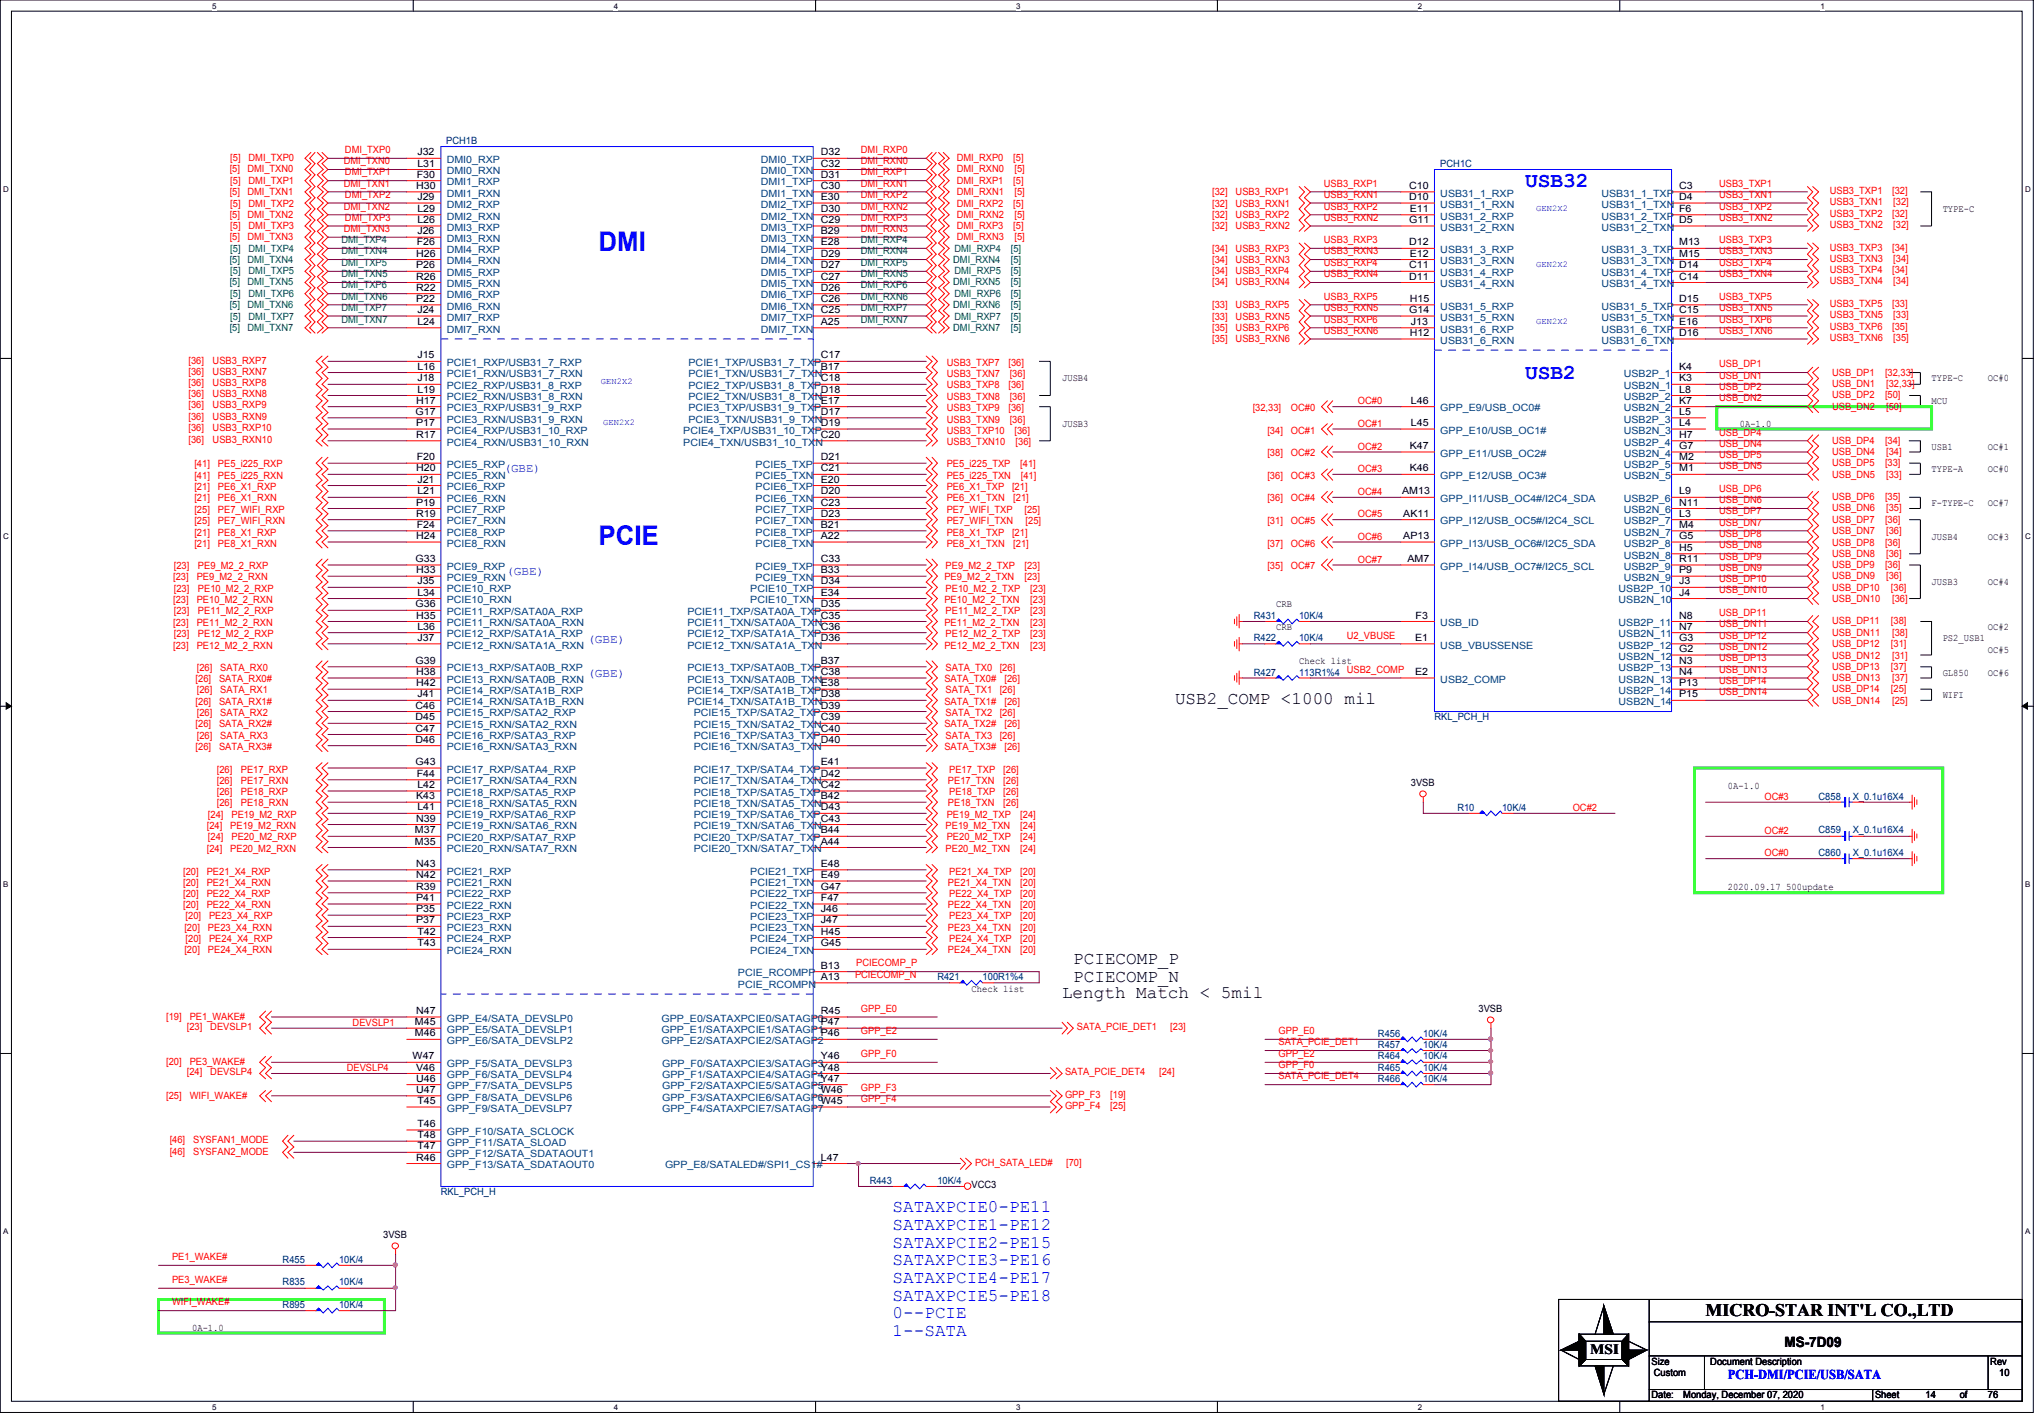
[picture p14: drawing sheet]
<svg xmlns="http://www.w3.org/2000/svg" width="294mm" height="204mm" viewBox="0 0 294 204" stroke-linecap="round" stroke-linejoin="round" font-family="sans-serif">
<defs><g id="words">
<g font-size="3.9" fill="#00f">
<text x="86.1" y="36.2">DMI</text>
<text x="86.1" y="78.4">PCIE</text>
</g>
<g font-size="3" fill="#00f">
<text x="219.5" y="26.9">USB32</text>
<text x="219.5" y="54.5">USB2</text>
</g>
<g font-size="2.5">
<text x="169.1" y="101.3">USB2_COMP &lt;1000 mil</text>
<text x="152.9" y="143.5">Length Match &lt; 5mil</text>
<text x="154.5" y="138.7">PCIECOMP_P</text>
<text x="154.5" y="141.2">PCIECOMP_N</text>
<text x="245.5" y="189.3">MICRO-STAR INT'L CO.,LTD</text>
</g>
<g font-size="2.5" fill="#00f">
<text x="128.5" y="174.4">SATAXPCIE0-PE11</text>
<text x="128.5" y="177">SATAXPCIE1-PE12</text>
<text x="128.5" y="179.5">SATAXPCIE2-PE15</text>
<text x="128.5" y="182">SATAXPCIE3-PE16</text>
<text x="128.5" y="184.6">SATAXPCIE4-PE17</text>
<text x="128.5" y="187.1">SATAXPCIE5-PE18</text>
<text x="128.5" y="189.7">0--PCIE</text>
<text x="128.5" y="192.2">1--SATA</text>
</g>
<g font-size="2">
<text x="228.9" y="194.7">MSI</text>
<text x="256.8" y="193.7">MS-7D09</text>
</g>
<text font-size="1.9" fill="#00f" x="248.7" y="198.4">PCH-DMI/PCIE/USB/SATA</text>
<g font-size="1.8" fill="#00f">
<text x="72.5" y="67.9">(GBE)</text>
<text x="72.9" y="82.7">(GBE)</text>
<text x="84.5" y="92.5">(GBE)</text>
<text x="84.5" y="97.4">(GBE)</text>
</g>
<g font-size="1.4" fill="#f00">
<text x="33.1" y="23.2">[5]</text>
<text x="35.8" y="23.2">DMI_TXP0</text>
<text x="49.5" y="23.6">DMI_TXN0</text>
<text x="49.7" y="22">DMI_TXP0</text>
<text x="123.9" y="23.6">DMI_RXN0</text>
<text x="123.9" y="22">DMI_RXP0</text>
<text x="137.7" y="23.2">DMI_RXP0</text>
<text x="145.8" y="23.2">[5]</text>
<text x="33.1" y="28.1">[5]</text>
<text x="33.1" y="24.8">[5]</text>
<text x="33.1" y="29.7">[5]</text>
<text x="33.1" y="26.4">[5]</text>
<text x="35.6" y="28.1">DMI_TXN1</text>
<text x="35.6" y="24.8">DMI_TXN0</text>
<text x="35.8" y="29.7">DMI_TXP2</text>
<text x="35.8" y="26.4">DMI_TXP1</text>
<text x="49.5" y="26.8">DMI_TXN1</text>
<text x="49.7" y="28.4">DMI_TXP2</text>
<text x="49.7" y="25.2">DMI_TXP1</text>
<text x="123.9" y="28.4">DMI_RXP2</text>
<text x="123.9" y="26.8">DMI_RXN1</text>
<text x="123.9" y="25.2">DMI_RXP1</text>
<text x="137.7" y="26.4">DMI_RXP1</text>
<text x="137.7" y="28.1">DMI_RXN1</text>
<text x="137.7" y="29.7">DMI_RXP2</text>
<text x="137.7" y="24.8">DMI_RXN0</text>
<text x="145.8" y="26.4">[5]</text>
<text x="145.8" y="29.7">[5]</text>
<text x="146" y="28.1">[5]</text>
<text x="146" y="24.8">[5]</text>
<text x="174.5" y="28.1">[32]</text>
<text x="174.5" y="29.7">[32]</text>
<text x="177.8" y="28.1">USB3_RXP1</text>
<text x="177.8" y="29.7">USB3_RXN1</text>
<text x="190.5" y="26.8">USB3_RXP1</text>
<text x="190.5" y="28.4">USB3_RXN1</text>
<text x="247.4" y="26.8">USB3_TXP1</text>
<text x="247.4" y="28.4">USB3_TXN1</text>
<text x="263.4" y="27.9">USB3_TXP1</text>
<text x="263.4" y="29.5">USB3_TXN1</text>
<text x="272.3" y="27.9">[32]</text>
<text x="272.5" y="29.5">[32]</text>
<text x="33.1" y="34.5">[5]</text>
<text x="33.1" y="31.3">[5]</text>
<text x="33.1" y="32.9">[5]</text>
<text x="35.6" y="34.5">DMI_TXN3</text>
<text x="35.6" y="31.3">DMI_TXN2</text>
<text x="35.8" y="32.9">DMI_TXP3</text>
<text x="49.5" y="33.4">DMI_TXN3</text>
<text x="49.5" y="30.1">DMI_TXN2</text>
<text x="49.7" y="31.7">DMI_TXP3</text>
<text x="123.9" y="33.4">DMI_RXN3</text>
<text x="123.9" y="31.7">DMI_RXP3</text>
<text x="123.9" y="30.1">DMI_RXN2</text>
<text x="137.7" y="34.5">DMI_RXN3</text>
<text x="137.7" y="31.3">DMI_RXN2</text>
<text x="137.7" y="32.9">DMI_RXP3</text>
<text x="145.8" y="32.9">[5]</text>
<text x="146" y="34.5">[5]</text>
<text x="146" y="31.3">[5]</text>
<text x="174.5" y="31.3">[32]</text>
<text x="174.5" y="32.9">[32]</text>
<text x="177.8" y="31.3">USB3_RXP2</text>
<text x="177.8" y="32.9">USB3_RXN2</text>
<text x="190.5" y="30.1">USB3_RXP2</text>
<text x="190.5" y="31.7">USB3_RXN2</text>
<text x="190.5" y="35">USB3_RXP3</text>
<text x="247.4" y="30.1">USB3_TXP2</text>
<text x="247.4" y="31.7">USB3_TXN2</text>
<text x="247.4" y="35">USB3_TXP3</text>
<text x="263.4" y="31.2">USB3_TXP2</text>
<text x="263.4" y="32.8">USB3_TXN2</text>
<text x="272.3" y="31.2">[32]</text>
<text x="272.5" y="32.8">[32]</text>
<text x="174.5" y="36.2">[34]</text>
<text x="174.5" y="37.8">[34]</text>
<text x="174.5" y="39.5">[34]</text>
<text x="174.5" y="41.1">[34]</text>
<text x="177.8" y="36.2">USB3_RXP3</text>
<text x="177.8" y="37.8">USB3_RXN3</text>
<text x="177.8" y="39.5">USB3_RXP4</text>
<text x="177.8" y="41.1">USB3_RXN4</text>
<text x="190.5" y="36.6">USB3_RXN3</text>
<text x="190.5" y="38.3">USB3_RXP4</text>
<text x="190.5" y="39.9">USB3_RXN4</text>
<text x="247.4" y="36.6">USB3_TXN3</text>
<text x="247.4" y="38.3">USB3_TXP4</text>
<text x="247.4" y="39.9">USB3_TXN4</text>
<text x="263.4" y="36.1">USB3_TXP3</text>
<text x="263.4" y="37.7">USB3_TXN3</text>
<text x="263.4" y="39.3">USB3_TXP4</text>
<text x="263.4" y="40.9">USB3_TXN4</text>
<text x="272.3" y="36.1">[34]</text>
<text x="272.3" y="39.3">[34]</text>
<text x="272.5" y="37.7">[34]</text>
<text x="272.5" y="40.9">[34]</text>
<text x="174.5" y="44.4">[33]</text>
<text x="174.5" y="46">[33]</text>
<text x="174.5" y="47.6">[35]</text>
<text x="177.8" y="44.4">USB3_RXP5</text>
<text x="177.8" y="46">USB3_RXN5</text>
<text x="177.8" y="47.6">USB3_RXP6</text>
<text x="190.5" y="43.1">USB3_RXP5</text>
<text x="190.5" y="44.7">USB3_RXN5</text>
<text x="190.5" y="46.4">USB3_RXP6</text>
<text x="247.4" y="43.1">USB3_TXP5</text>
<text x="247.4" y="44.7">USB3_TXN5</text>
<text x="247.4" y="46.4">USB3_TXP6</text>
<text x="263.4" y="44.2">USB3_TXP5</text>
<text x="263.4" y="45.8">USB3_TXN5</text>
<text x="263.4" y="47.4">USB3_TXP6</text>
<text x="272.3" y="44.2">[33]</text>
<text x="272.3" y="47.4">[35]</text>
<text x="272.5" y="45.8">[33]</text>
<text x="27.1" y="52.3">[36]</text>
<text x="27.1" y="53.9">[36]</text>
<text x="30.6" y="52.3">USB3_RXP7</text>
<text x="30.6" y="53.9">USB3_RXN7</text>
<text x="136.3" y="52.7">USB3_TXP7</text>
<text x="145.2" y="52.7">[36]</text>
<text x="174.5" y="49.2">[35]</text>
<text x="177.8" y="49.2">USB3_RXN6</text>
<text x="190.5" y="48">USB3_RXN6</text>
<text x="247.4" y="48">USB3_TXN6</text>
<text x="247.4" y="52.8">USB_DP1</text>
<text x="263.4" y="49">USB3_TXN6</text>
<text x="272.5" y="49">[35]</text>
<text x="27.1" y="58.8">[36]</text>
<text x="27.1" y="57.1">[36]</text>
<text x="27.1" y="55.5">[36]</text>
<text x="30.6" y="58.8">USB3_RXP9</text>
<text x="30.6" y="57.1">USB3_RXN8</text>
<text x="30.6" y="55.5">USB3_RXP8</text>
<text x="136.3" y="59.1">USB3_TXP9</text>
<text x="136.3" y="54.3">USB3_TXN7</text>
<text x="136.3" y="55.9">USB3_TXP8</text>
<text x="136.3" y="57.5">USB3_TXN8</text>
<text x="145.2" y="59.1">[36]</text>
<text x="145.2" y="55.9">[36]</text>
<text x="145.3" y="54.3">[36]</text>
<text x="145.3" y="57.5">[36]</text>
<text x="180.3" y="59.1">[32,33]</text>
<text x="185.8" y="59.1">OC#0</text>
<text x="195.5" y="58.2">OC#0</text>
<text x="247.4" y="54.5">USB_DN1</text>
<text x="247.4" y="56.1">USB_DP2</text>
<text x="247.4" y="57.7">USB_DN2</text>
<text x="263.7" y="54.1">USB_DP1</text>
<text x="263.7" y="55.7">USB_DN1</text>
<text x="263.7" y="57.3">USB_DP2</text>
<text x="263.7" y="58.9">USB_DN2</text>
<text x="271.3" y="54.1">[32,33]</text>
<text x="271.3" y="57.3">[50]</text>
<text x="271.5" y="55.7">[32,33]</text>
<text x="271.5" y="58.9">[50]</text>
<text x="27.1" y="63.7">[36]</text>
<text x="27.1" y="62.1">[36]</text>
<text x="27.1" y="60.5">[36]</text>
<text x="30.6" y="63.7">USB3_RXN10</text>
<text x="30.6" y="62.1">USB3_RXP10</text>
<text x="30.6" y="60.5">USB3_RXN9</text>
<text x="136.3" y="60.8">USB3_TXN9</text>
<text x="136.3" y="62.4">USB3_TXP10</text>
<text x="136.3" y="64">USB3_TXN10</text>
<text x="145.3" y="60.8">[36]</text>
<text x="146" y="62.4">[36]</text>
<text x="146.2" y="64">[36]</text>
<text x="182.4" y="62.4">[34]</text>
<text x="182.4" y="65.6">[38]</text>
<text x="185.8" y="62.4">OC#1</text>
<text x="185.8" y="65.6">OC#2</text>
<text x="195.5" y="61.4">OC#1</text>
<text x="195.5" y="64.7">OC#2</text>
<text x="247.4" y="62.7">USB_DP4</text>
<text x="247.4" y="64.3">USB_DN4</text>
<text x="247.4" y="65.9">USB_DP5</text>
<text x="263.7" y="63.8">USB_DP4</text>
<text x="263.7" y="65.4">USB_DN4</text>
<text x="271.3" y="63.8">[34]</text>
<text x="271.5" y="65.4">[34]</text>
<text x="28" y="67.2">[41]</text>
<text x="28" y="68.9">[41]</text>
<text x="28" y="70.5">[21]</text>
<text x="31.4" y="67.2">PE5_i225_RXP</text>
<text x="31.4" y="68.9">PE5_i225_RXN</text>
<text x="31.4" y="70.5">PE6_X1_RXP</text>
<text x="136.3" y="67.2">PE5_i225_TXP</text>
<text x="136.3" y="68.9">PE5_i225_TXN</text>
<text x="136.3" y="70.5">PE6_X1_TXP</text>
<text x="145.7" y="70.5">[21]</text>
<text x="146.8" y="67.2">[41]</text>
<text x="146.9" y="68.9">[41]</text>
<text x="182.4" y="68.9">[36]</text>
<text x="185.8" y="68.9">OC#3</text>
<text x="195.5" y="67.9">OC#3</text>
<text x="195.5" y="71.2">OC#4</text>
<text x="247.4" y="67.5">USB_DN5</text>
<text x="247.4" y="70.8">USB_DP6</text>
<text x="263.7" y="67.1">USB_DP5</text>
<text x="263.7" y="68.7">USB_DN5</text>
<text x="263.7" y="72">USB_DP6</text>
<text x="271.3" y="67.1">[33]</text>
<text x="271.3" y="72">[35]</text>
<text x="271.5" y="68.7">[33]</text>
<text x="28" y="73.7">[25]</text>
<text x="28" y="75.4">[25]</text>
<text x="28" y="77">[21]</text>
<text x="28" y="72.1">[21]</text>
<text x="31.4" y="73.7">PE7_WIFI_RXP</text>
<text x="31.4" y="75.4">PE7_WIFI_RXN</text>
<text x="31.4" y="77">PE8_X1_RXP</text>
<text x="31.4" y="72.1">PE6_X1_RXN</text>
<text x="136.3" y="73.7">PE7_WIFI_TXP</text>
<text x="136.3" y="75.4">PE7_WIFI_TXN</text>
<text x="136.3" y="77">PE8_X1_TXP</text>
<text x="136.3" y="72.1">PE6_X1_TXN</text>
<text x="145.7" y="77">[21]</text>
<text x="145.8" y="72.1">[21]</text>
<text x="147.4" y="73.7">[25]</text>
<text x="147.6" y="75.4">[25]</text>
<text x="182.4" y="72.1">[36]</text>
<text x="182.4" y="75.4">[31]</text>
<text x="185.8" y="72.1">OC#4</text>
<text x="185.8" y="75.4">OC#5</text>
<text x="195.5" y="74.4">OC#5</text>
<text x="195.5" y="77.6">OC#6</text>
<text x="247.4" y="74">USB_DP7</text>
<text x="247.4" y="75.6">USB_DN7</text>
<text x="247.4" y="77.2">USB_DP8</text>
<text x="247.4" y="72.4">USB_DN6</text>
<text x="263.7" y="75.2">USB_DP7</text>
<text x="263.7" y="76.9">USB_DN7</text>
<text x="263.7" y="73.6">USB_DN6</text>
<text x="271.3" y="75.2">[36]</text>
<text x="271.5" y="76.9">[36]</text>
<text x="271.5" y="73.6">[35]</text>
<text x="24.9" y="83.5">[23]</text>
<text x="25" y="81.9">[23]</text>
<text x="28" y="78.7">[21]</text>
<text x="28.3" y="83.5">PE9_M2_2_RXN</text>
<text x="28.5" y="81.9">PE9_M2_2_RXP</text>
<text x="31.4" y="78.7">PE8_X1_RXN</text>
<text x="135.9" y="83.5">PE9_M2_2_TXN</text>
<text x="136.1" y="81.9">PE9_M2_2_TXP</text>
<text x="136.3" y="78.7">PE8_X1_TXN</text>
<text x="145.8" y="78.7">[21]</text>
<text x="147.4" y="83.5">[23]</text>
<text x="147.4" y="81.9">[23]</text>
<text x="182.4" y="78.7">[37]</text>
<text x="182.4" y="81.9">[35]</text>
<text x="185.8" y="78.7">OC#6</text>
<text x="185.8" y="81.9">OC#7</text>
<text x="195.5" y="80.9">OC#7</text>
<text x="247.4" y="78.9">USB_DN8</text>
<text x="247.4" y="80.5">USB_DP9</text>
<text x="247.4" y="82.1">USB_DN9</text>
<text x="247.4" y="83.7">USB_DP10</text>
<text x="263.7" y="78.5">USB_DP8</text>
<text x="263.7" y="80.1">USB_DN8</text>
<text x="263.7" y="81.7">USB_DP9</text>
<text x="263.7" y="83.3">USB_DN9</text>
<text x="271.3" y="78.5">[36]</text>
<text x="271.3" y="81.7">[36]</text>
<text x="271.5" y="80.1">[36]</text>
<text x="271.5" y="83.3">[36]</text>
<text x="24.9" y="86.8">[23]</text>
<text x="25" y="88.4">[23]</text>
<text x="25" y="85.2">[23]</text>
<text x="28.3" y="86.8">PE10_M2_2_RXN</text>
<text x="28.5" y="88.4">PE11_M2_2_RXP</text>
<text x="28.5" y="85.2">PE10_M2_2_RXP</text>
<text x="135.9" y="86.8">PE10_M2_2_TXN</text>
<text x="136.1" y="88.4">PE11_M2_2_TXP</text>
<text x="136.1" y="85.2">PE10_M2_2_TXP</text>
<text x="148.3" y="86.8">[23]</text>
<text x="148.3" y="88.4">[23]</text>
<text x="148.3" y="85.2">[23]</text>
<text x="247.4" y="88.6">USB_DP11</text>
<text x="247.4" y="85.3">USB_DN10</text>
<text x="263.7" y="89.8">USB_DP11</text>
<text x="263.7" y="85">USB_DP10</text>
<text x="263.7" y="86.6">USB_DN10</text>
<text x="272.2" y="89.8">[38]</text>
<text x="272.2" y="85">[36]</text>
<text x="272.3" y="86.6">[36]</text>
<text x="24.9" y="90">[23]</text>
<text x="24.9" y="93.3">[23]</text>
<text x="25" y="91.6">[23]</text>
<text x="28.3" y="90">PE11_M2_2_RXN</text>
<text x="28.3" y="93.3">PE12_M2_2_RXN</text>
<text x="28.5" y="91.6">PE12_M2_2_RXP</text>
<text x="135.9" y="93.3">PE12_M2_2_TXN</text>
<text x="135.9" y="90">PE11_M2_2_TXN</text>
<text x="136.1" y="91.6">PE12_M2_2_TXP</text>
<text x="148.3" y="93.3">[23]</text>
<text x="148.3" y="90">[23]</text>
<text x="148.3" y="91.6">[23]</text>
<text x="193.8" y="91.9">U2_VBUSE</text>
<text x="247.4" y="90.3">USB_DN11</text>
<text x="247.4" y="91.9">USB_DP12</text>
<text x="247.4" y="93.5">USB_DN12</text>
<text x="247.4" y="95.2">USB_DP13</text>
<text x="263.7" y="91.4">USB_DN11</text>
<text x="263.7" y="93.1">USB_DP12</text>
<text x="263.7" y="94.7">USB_DN12</text>
<text x="272.2" y="93.1">[31]</text>
<text x="272.3" y="91.4">[38]</text>
<text x="272.3" y="94.7">[31]</text>
<text x="28.1" y="98.1">[26]</text>
<text x="28.1" y="101.4">[26]</text>
<text x="28.3" y="96.5">[26]</text>
<text x="28.3" y="99.7">[26]</text>
<text x="31.5" y="98.1">SATA_RX0#</text>
<text x="31.5" y="101.4">SATA_RX1#</text>
<text x="31.7" y="96.5">SATA_RX0</text>
<text x="31.7" y="99.7">SATA_RX1</text>
<text x="135.9" y="101.4">SATA_TX1#</text>
<text x="135.9" y="98.1">SATA_TX0#</text>
<text x="136.1" y="99.7">SATA_TX1</text>
<text x="136.1" y="96.5">SATA_TX0</text>
<text x="143.9" y="99.7">[26]</text>
<text x="143.9" y="96.5">[26]</text>
<text x="144.6" y="101.4">[26]</text>
<text x="144.6" y="98.1">[26]</text>
<text x="193.8" y="96.8">USB2_COMP</text>
<text x="247.4" y="96.8">USB_DN13</text>
<text x="247.4" y="98.4">USB_DP14</text>
<text x="247.4" y="100">USB_DN14</text>
<text x="263.7" y="96.4">USB_DP13</text>
<text x="263.7" y="98">USB_DN13</text>
<text x="263.7" y="99.6">USB_DP14</text>
<text x="263.7" y="101.3">USB_DN14</text>
<text x="272.2" y="96.4">[37]</text>
<text x="272.2" y="99.6">[25]</text>
<text x="272.3" y="98">[37]</text>
<text x="272.3" y="101.3">[25]</text>
<text x="28.1" y="107.9">[26]</text>
<text x="28.1" y="104.6">[26]</text>
<text x="28.3" y="106.3">[26]</text>
<text x="28.3" y="103">[26]</text>
<text x="31.5" y="107.9">SATA_RX3#</text>
<text x="31.5" y="104.6">SATA_RX2#</text>
<text x="31.7" y="106.3">SATA_RX3</text>
<text x="31.7" y="103">SATA_RX2</text>
<text x="135.9" y="104.6">SATA_TX2#</text>
<text x="135.9" y="107.9">SATA_TX3#</text>
<text x="136.1" y="103">SATA_TX2</text>
<text x="136.1" y="106.3">SATA_TX3</text>
<text x="143.9" y="103">[26]</text>
<text x="143.9" y="106.3">[26]</text>
<text x="144.6" y="104.6">[26]</text>
<text x="144.6" y="107.9">[26]</text>
<text x="31.2" y="112.8">[26]</text>
<text x="31.2" y="111.2">[26]</text>
<text x="34.7" y="112.8">PE17_RXN</text>
<text x="34.7" y="111.2">PE17_RXP</text>
<text x="136.4" y="112.8">PE17_TXN</text>
<text x="136.6" y="111.2">PE17_TXP</text>
<text x="144.4" y="112.8">[26]</text>
<text x="144.4" y="111.2">[26]</text>
<text x="29.8" y="119.3">[24]</text>
<text x="29.9" y="117.7">[24]</text>
<text x="31.2" y="116">[26]</text>
<text x="31.2" y="114.4">[26]</text>
<text x="33.1" y="119.3">PE19_M2_RXN</text>
<text x="33.3" y="117.7">PE19_M2_RXP</text>
<text x="34.7" y="116">PE18_RXN</text>
<text x="34.7" y="114.4">PE18_RXP</text>
<text x="136.1" y="119.3">PE19_M2_TXN</text>
<text x="136.3" y="117.7">PE19_M2_TXP</text>
<text x="136.4" y="116">PE18_TXN</text>
<text x="136.6" y="114.4">PE18_TXP</text>
<text x="144.4" y="116">[26]</text>
<text x="144.4" y="114.4">[26]</text>
<text x="146.8" y="119.3">[24]</text>
<text x="146.8" y="117.7">[24]</text>
<text x="226.4" y="116.7">OC#2</text>
<text x="254" y="120">OC#2</text>
<text x="254" y="115.1">OC#3</text>
<text x="26.4" y="125.8">[20]</text>
<text x="29.8" y="125.8">PE21_X4_RXP</text>
<text x="29.8" y="122.5">[24]</text>
<text x="29.9" y="120.9">[24]</text>
<text x="33.1" y="122.5">PE20_M2_RXN</text>
<text x="33.3" y="120.9">PE20_M2_RXP</text>
<text x="136.1" y="122.5">PE20_M2_TXN</text>
<text x="136.3" y="120.9">PE20_M2_TXP</text>
<text x="136.6" y="125.8">PE21_X4_TXP</text>
<text x="146.8" y="122.5">[24]</text>
<text x="146.8" y="120.9">[24]</text>
<text x="146.8" y="125.8">[20]</text>
<text x="254" y="123.2">OC#0</text>
<text x="26.4" y="127.4">[20]</text>
<text x="26.4" y="130.6">[20]</text>
<text x="26.4" y="129">[20]</text>
<text x="29.8" y="127.4">PE21_X4_RXN</text>
<text x="29.8" y="130.6">PE22_X4_RXN</text>
<text x="29.8" y="129">PE22_X4_RXP</text>
<text x="136.4" y="130.6">PE22_X4_TXN</text>
<text x="136.4" y="127.4">PE21_X4_TXN</text>
<text x="136.6" y="129">PE22_X4_TXP</text>
<text x="146.8" y="130.6">[20]</text>
<text x="146.8" y="127.4">[20]</text>
<text x="146.8" y="129">[20]</text>
<text x="26.5" y="133.9">[20]</text>
<text x="26.5" y="137.2">[20]</text>
<text x="26.7" y="132.2">[20]</text>
<text x="26.7" y="135.6">[20]</text>
<text x="29.9" y="133.9">PE23_X4_RXN</text>
<text x="29.9" y="137.2">PE24_X4_RXN</text>
<text x="30.1" y="132.2">PE23_X4_RXP</text>
<text x="30.1" y="135.6">PE24_X4_RXP</text>
<text x="136.4" y="133.9">PE23_X4_TXN</text>
<text x="136.4" y="137.2">PE24_X4_TXN</text>
<text x="136.6" y="132.2">PE23_X4_TXP</text>
<text x="136.6" y="135.6">PE24_X4_TXP</text>
<text x="146.8" y="133.9">[20]</text>
<text x="146.8" y="137.2">[20]</text>
<text x="146.8" y="132.2">[20]</text>
<text x="146.8" y="135.6">[20]</text>
<text x="123.1" y="140.6">PCIECOMP_N</text>
<text x="123.2" y="139">PCIECOMP_P</text>
<text x="23.9" y="146.7">[19]</text>
<text x="26.9" y="148.2">[23]</text>
<text x="27.3" y="146.7">PE1_WAKE#</text>
<text x="30.3" y="148.2">DEVSLP1</text>
<text x="50.8" y="147.6">DEVSLP1</text>
<text x="123.9" y="145.5">GPP_E0</text>
<text x="123.9" y="148.8">GPP_E2</text>
<text x="155" y="148.2">SATA_PCIE_DET1</text>
<text x="168.4" y="148.2">[23]</text>
<text x="184" y="148.8">GPP_E0</text>
<text x="23.9" y="153.2">[20]</text>
<text x="26.9" y="154.7">[24]</text>
<text x="27.3" y="153.2">PE3_WAKE#</text>
<text x="30.3" y="154.7">DEVSLP4</text>
<text x="49.9" y="154.1">DEVSLP4</text>
<text x="123.9" y="152.1">GPP_F0</text>
<text x="153.3" y="154.7">SATA_PCIE_DET4</text>
<text x="166.8" y="154.7">[24]</text>
<text x="184" y="150.4">SATA_PCIE_DET1</text>
<text x="184" y="155.3">SATA_PCIE_DET4</text>
<text x="184" y="152.1">GPP_E2</text>
<text x="184" y="153.7">GPP_F0</text>
<text x="23.9" y="158.2">[25]</text>
<text x="27.3" y="158.2">WIFI_WAKE#</text>
<text x="123.9" y="158.5">GPP_F4</text>
<text x="123.9" y="156.9">GPP_F3</text>
<text x="153.3" y="159.6">GPP_F4</text>
<text x="153.3" y="158">GPP_F3</text>
<text x="159.8" y="159.6">[25]</text>
<text x="159.8" y="158">[19]</text>
<text x="24.4" y="164.4">[46]</text>
<text x="24.4" y="166.1">[46]</text>
<text x="27.8" y="164.4">SYSFAN1_MODE</text>
<text x="27.8" y="166.1">SYSFAN2_MODE</text>
<text x="140.3" y="167.7">PCH_SATA_LED#</text>
<text x="153.5" y="167.7">[70]</text>
<text x="24.8" y="181.3">PE1_WAKE#</text>
<text x="24.8" y="184.6">PE3_WAKE#</text>
<text x="24.8" y="187.8">WIFI_WAKE#</text>
</g>
<g font-size="1.4">
<text x="60.1" y="22.4">J32</text>
<text x="60.1" y="24">L31</text>
<text x="118.1" y="22.4">D32</text>
<text x="118.1" y="24">C32</text>
<text x="59.9" y="27.2">H30</text>
<text x="60" y="25.6">F30</text>
<text x="60.1" y="28.8">J29</text>
<text x="118.1" y="25.6">D31</text>
<text x="118.1" y="27.2">C30</text>
<text x="118.1" y="28.8">E30</text>
<text x="202.8" y="27.2">C10</text>
<text x="202.8" y="28.8">D10</text>
<text x="241.7" y="27.2">C3</text>
<text x="241.7" y="28.8">D4</text>
<text x="60" y="35.3">F26</text>
<text x="60.1" y="30.5">L29</text>
<text x="60.1" y="32.1">L26</text>
<text x="60.1" y="33.7">J26</text>
<text x="118.1" y="30.5">D30</text>
<text x="118.1" y="32.1">C29</text>
<text x="118.1" y="33.7">B29</text>
<text x="118.1" y="35.3">E28</text>
<text x="202.8" y="32.1">G11</text>
<text x="202.8" y="35.3">D12</text>
<text x="202.9" y="30.5">E11</text>
<text x="241.7" y="30.5">F6</text>
<text x="241.7" y="32.1">D5</text>
<text x="241.7" y="35.3">M13</text>
<text x="279.6" y="30.5">TYPE-C</text>
<text x="59.9" y="36.9">H26</text>
<text x="59.9" y="38.6">P26</text>
<text x="59.9" y="40.2">R26</text>
<text x="59.9" y="41.8">R22</text>
<text x="118.1" y="36.9">D29</text>
<text x="118.1" y="38.6">D27</text>
<text x="118.1" y="40.2">C27</text>
<text x="118.1" y="41.8">D26</text>
<text x="202.8" y="38.6">C11</text>
<text x="202.8" y="40.2">D11</text>
<text x="202.9" y="36.9">E12</text>
<text x="241.7" y="36.9">M15</text>
<text x="241.7" y="38.6">D14</text>
<text x="241.7" y="40.2">C14</text>
<text x="59.9" y="43.4">P22</text>
<text x="60.1" y="45">J24</text>
<text x="60.1" y="46.7">L24</text>
<text x="118.1" y="43.4">C26</text>
<text x="118.1" y="45">C25</text>
<text x="118.1" y="46.7">A25</text>
<text x="202.8" y="45">G14</text>
<text x="202.9" y="43.4">H15</text>
<text x="203.1" y="46.7">J13</text>
<text x="241.7" y="43.4">D15</text>
<text x="241.7" y="45">C15</text>
<text x="241.7" y="46.7">E16</text>
<text x="60.1" y="51.6">J15</text>
<text x="60.1" y="53.2">L16</text>
<text x="118.1" y="51.6">C17</text>
<text x="118.1" y="53.2">B17</text>
<text x="202.9" y="48.3">H12</text>
<text x="241.7" y="48.3">D16</text>
<text x="241.7" y="53.2">K4</text>
<text x="59.8" y="59.7">G17</text>
<text x="59.9" y="58.1">H17</text>
<text x="60.1" y="54.9">J18</text>
<text x="60.1" y="56.5">L19</text>
<text x="118.1" y="54.9">C18</text>
<text x="118.1" y="56.5">D18</text>
<text x="118.1" y="58.1">E17</text>
<text x="118.1" y="59.7">D17</text>
<text x="152.9" y="54.9">JUSB4</text>
<text x="203.1" y="58.1">L46</text>
<text x="241.7" y="54.9">K3</text>
<text x="241.7" y="56.5">L8</text>
<text x="241.7" y="58.1">K7</text>
<text x="241.7" y="59.7">L5</text>
<text x="278" y="54.9">TYPE-C</text>
<text x="278" y="58.2">MCU</text>
<text x="286.1" y="54.9">OC#0</text>
<text x="59.9" y="61.3">P17</text>
<text x="59.9" y="63">R17</text>
<text x="118.1" y="61.3">D19</text>
<text x="118.1" y="63">C20</text>
<text x="152.9" y="61.4">JUSB3</text>
<text x="202.9" y="64.6">K47</text>
<text x="203.1" y="61.3">L45</text>
<text x="241.7" y="61.3">L4</text>
<text x="241.7" y="63">H7</text>
<text x="241.7" y="64.6">G7</text>
<text x="250.4" y="61.4">0A-1.0</text>
<text x="278" y="64.7">USB1</text>
<text x="286.1" y="64.7">OC#1</text>
<text x="59.9" y="67.8">H20</text>
<text x="60" y="66.2">F20</text>
<text x="60.1" y="69.4">J21</text>
<text x="60.1" y="71.1">L21</text>
<text x="118.1" y="66.2">D21</text>
<text x="118.1" y="67.8">C21</text>
<text x="118.1" y="69.4">E20</text>
<text x="118.1" y="71.1">D20</text>
<text x="201.8" y="71.1">AM13</text>
<text x="202.9" y="67.8">K46</text>
<text x="241.7" y="66.2">M2</text>
<text x="241.7" y="67.8">M1</text>
<text x="241.7" y="71.1">L9</text>
<text x="278" y="67.9">TYPE-A</text>
<text x="286.1" y="67.9">OC#0</text>
<text x="59.9" y="72.7">P19</text>
<text x="59.9" y="74.3">R19</text>
<text x="59.9" y="77.6">H24</text>
<text x="60" y="75.9">F24</text>
<text x="118.1" y="72.7">C23</text>
<text x="118.1" y="74.3">D23</text>
<text x="118.1" y="75.9">B21</text>
<text x="118.1" y="77.6">A22</text>
<text x="202" y="74.3">AK11</text>
<text x="202" y="77.6">AP13</text>
<text x="241.7" y="72.7">N11</text>
<text x="241.7" y="74.3">L3</text>
<text x="241.7" y="75.9">M4</text>
<text x="241.7" y="77.6">G5</text>
<text x="278" y="77.6">JUSB4</text>
<text x="278" y="72.8">F-TYPE-C</text>
<text x="286.1" y="77.6">OC#3</text>
<text x="286.1" y="72.8">OC#7</text>
<text x="59.8" y="80.9">G33</text>
<text x="59.9" y="82.5">H33</text>
<text x="118.1" y="80.9">C33</text>
<text x="118.1" y="82.5">B33</text>
<text x="202.6" y="80.9">AM7</text>
<text x="241.7" y="79.2">H5</text>
<text x="241.7" y="80.9">R11</text>
<text x="241.7" y="82.5">P9</text>
<text x="59.8" y="87.4">G36</text>
<text x="59.9" y="89">H35</text>
<text x="60.1" y="84.1">J35</text>
<text x="60.1" y="85.7">L34</text>
<text x="118.1" y="87.4">D35</text>
<text x="118.1" y="89">C35</text>
<text x="118.1" y="84.1">D34</text>
<text x="118.1" y="85.7">E34</text>
<text x="183.7" y="87.4">CRB</text>
<text x="203.7" y="89">F3</text>
<text x="241.7" y="84.1">J3</text>
<text x="241.7" y="85.7">J4</text>
<text x="241.7" y="89">N8</text>
<text x="278" y="84.2">JUSB3</text>
<text x="286.1" y="84.2">OC#4</text>
<text x="59.8" y="95.5">G39</text>
<text x="60.1" y="90.6">L36</text>
<text x="60.1" y="92.2">J37</text>
<text x="118.1" y="90.6">C36</text>
<text x="118.1" y="92.2">D36</text>
<text x="118.1" y="95.5">B37</text>
<text x="183.7" y="90.7">CRB</text>
<text x="187" y="95.5">Check list</text>
<text x="203.7" y="92.2">E1</text>
<text x="241.7" y="90.6">N7</text>
<text x="241.7" y="92.2">G3</text>
<text x="241.7" y="93.8">G2</text>
<text x="241.7" y="95.5">N3</text>
<text x="279.6" y="92.3">PS2_USB1</text>
<text x="286.1" y="90.7">OC#2</text>
<text x="286.1" y="93.9">OC#5</text>
<text x="59.8" y="101.9">C46</text>
<text x="59.9" y="97.1">H38</text>
<text x="59.9" y="98.7">H42</text>
<text x="60.1" y="100.3">J41</text>
<text x="118.1" y="97.1">C38</text>
<text x="118.1" y="98.7">E38</text>
<text x="118.1" y="100.3">D38</text>
<text x="118.1" y="101.9">D39</text>
<text x="203.7" y="97.1">E2</text>
<text x="241.7" y="97.1">N4</text>
<text x="241.7" y="98.7">P13</text>
<text x="241.7" y="100.3">P15</text>
<text x="279.6" y="100.4">WIFI</text>
<text x="279.6" y="97.2">GL850</text>
<text x="286.1" y="97.2">OC#6</text>
<text x="59.8" y="103.6">D45</text>
<text x="59.8" y="105.2">C47</text>
<text x="59.8" y="106.8">D46</text>
<text x="118.1" y="103.6">C39</text>
<text x="118.1" y="105.2">C40</text>
<text x="118.1" y="106.8">D40</text>
<text x="59.8" y="110.1">G43</text>
<text x="60" y="111.8">F44</text>
<text x="60.1" y="113.4">L42</text>
<text x="118.1" y="110.1">E41</text>
<text x="118.1" y="111.8">D42</text>
<text x="118.1" y="113.4">C42</text>
<text x="203.1" y="113.1">3VSB</text>
<text x="248.7" y="113.5">0A-1.0</text>
<text x="59.7" y="119.9">M37</text>
<text x="59.9" y="115">K43</text>
<text x="59.9" y="118.2">N39</text>
<text x="60.1" y="116.6">L41</text>
<text x="118.1" y="115">B42</text>
<text x="118.1" y="116.6">D43</text>
<text x="118.1" y="118.2">C43</text>
<text x="118.1" y="119.9">B44</text>
<text x="59.7" y="121.5">M35</text>
<text x="59.9" y="124.7">N43</text>
<text x="118.1" y="121.5">A44</text>
<text x="118.1" y="124.7">E48</text>
<text x="59.9" y="126.3">N42</text>
<text x="59.9" y="128">R39</text>
<text x="59.9" y="129.6">P41</text>
<text x="59.9" y="131.2">P35</text>
<text x="118.1" y="126.3">E49</text>
<text x="118.1" y="128">G47</text>
<text x="118.1" y="129.6">F47</text>
<text x="118.1" y="131.2">J46</text>
<text x="248.7" y="128">2020.09.17 500update</text>
<text x="59.9" y="132.8">P37</text>
<text x="60.1" y="134.5">T42</text>
<text x="60.1" y="136.1">T43</text>
<text x="118.1" y="132.8">J47</text>
<text x="118.1" y="134.5">H45</text>
<text x="118.1" y="136.1">G45</text>
<text x="118.1" y="141">A13</text>
<text x="118.1" y="139.4">B13</text>
<text x="139.8" y="142.7">Check list</text>
<text x="59.7" y="147.5">M45</text>
<text x="59.7" y="149.1">M46</text>
<text x="59.9" y="145.9">N47</text>
<text x="118.1" y="145.9">R45</text>
<text x="118.1" y="147.5">P47</text>
<text x="118.1" y="149.1">P46</text>
<text x="212.8" y="145.6">3VSB</text>
<text x="59.4" y="152.4">W47</text>
<text x="59.9" y="154">V46</text>
<text x="59.9" y="155.6">U46</text>
<text x="118.1" y="152.4">Y46</text>
<text x="118.1" y="154">Y48</text>
<text x="118.1" y="155.6">Y47</text>
<text x="59.9" y="157.2">U47</text>
<text x="60.1" y="158.8">T45</text>
<text x="118.1" y="157.2">W46</text>
<text x="118.1" y="158.8">W45</text>
<text x="59.9" y="167">R46</text>
<text x="60.1" y="162.1">T46</text>
<text x="60.1" y="163.7">T48</text>
<text x="60.1" y="165.4">T47</text>
<text x="118.1" y="167">L47</text>
<text x="139.8" y="170.9">VCC3</text>
<text x="55.2" y="178.1">3VSB</text>
<text x="27.6" y="191.4">0A-1.0</text>
<text x="237.7" y="196.3">Size</text>
<text x="238" y="198">Custom</text>
<text x="246.2" y="196.3">Document Description</text>
<text x="286.5" y="196.3">Rev</text>
<text x="287.7" y="198">10</text>
<text x="237.7" y="201.2">Date:</text>
<text x="242.3" y="201.2">Monday, December 07, 2020</text>
<text x="269.9" y="201.2">Sheet</text>
<text x="277.2" y="201.2">14</text>
<text x="282.1" y="201.2">of</text>
<text x="286.1" y="201.2">76</text>
</g>
<g font-size="1.4" fill="#000080">
<text x="64.2" y="20.7">PCH1B</text>
<text x="207.3" y="24">PCH1C</text>
<text x="180.5" y="89.1">R431</text>
<text x="187" y="89.1">10K/4</text>
<text x="180.5" y="92.3">R422</text>
<text x="187" y="92.3">10K/4</text>
<text x="180.5" y="97.2">R427</text>
<text x="187" y="97.2">113R1%4</text>
<text x="206.5" y="103.6">RKL_PCH_H</text>
<text x="209.8" y="116.7">R10</text>
<text x="216.2" y="116.7">10K/4</text>
<text x="261.7" y="119.9">C859</text>
<text x="261.7" y="115.1">C858</text>
<text x="266.7" y="119.9">X_0.1u16X4</text>
<text x="266.7" y="115.1">X_0.1u16X4</text>
<text x="261.7" y="123.2">C860</text>
<text x="266.7" y="123.2">X_0.1u16X4</text>
<text x="134.9" y="141.1">R421</text>
<text x="141.4" y="141.1">100R1%4</text>
<text x="198.3" y="149.2">R456</text>
<text x="204.8" y="149.2">10K/4</text>
<text x="198.3" y="155.7">R466</text>
<text x="198.3" y="150.8">R457</text>
<text x="198.3" y="152.4">R464</text>
<text x="198.3" y="154.1">R465</text>
<text x="204.8" y="155.7">10K/4</text>
<text x="204.8" y="150.8">10K/4</text>
<text x="204.8" y="152.4">10K/4</text>
<text x="204.8" y="154.1">10K/4</text>
<text x="63.5" y="172">RKL_PCH_H</text>
<text x="125.2" y="170.3">R443</text>
<text x="134.9" y="170.3">10K/4</text>
<text x="40.7" y="181.7">R455</text>
<text x="40.7" y="184.9">R835</text>
<text x="48.8" y="181.7">10K/4</text>
<text x="48.8" y="184.9">10K/4</text>
<text x="40.7" y="188.2">R895</text>
<text x="48.8" y="188.2">10K/4</text>
</g>
<g font-size="1.4" fill="#004080">
<text x="64.3" y="23.5">DMI0_RXP</text>
<text x="109.5" y="23.5">DMI0_TXP</text>
<text x="64.3" y="25.1">DMI0_RXN</text>
<text x="64.3" y="26.7">DMI1_RXP</text>
<text x="64.3" y="28.3">DMI1_RXN</text>
<text x="64.3" y="29.9">DMI2_RXP</text>
<text x="109.5" y="25.1">DMI0_TXN</text>
<text x="109.5" y="26.7">DMI1_TXP</text>
<text x="109.5" y="28.3">DMI1_TXN</text>
<text x="109.5" y="29.9">DMI2_TXP</text>
<text x="207.3" y="28.3">USB31_1_RXP</text>
<text x="207.3" y="29.9">USB31_1_RXN</text>
<text x="230.5" y="28.3">USB31_1_TXP</text>
<text x="230.5" y="29.9">USB31_1_TXN</text>
<text x="64.3" y="31.6">DMI2_RXN</text>
<text x="64.3" y="33.2">DMI3_RXP</text>
<text x="64.3" y="34.8">DMI3_RXN</text>
<text x="109.5" y="31.6">DMI2_TXN</text>
<text x="109.5" y="33.2">DMI3_TXP</text>
<text x="109.5" y="34.8">DMI3_TXN</text>
<text x="207.3" y="31.6">USB31_2_RXP</text>
<text x="207.3" y="33.2">USB31_2_RXN</text>
<text x="230.5" y="31.6">USB31_2_TXP</text>
<text x="230.5" y="33.2">USB31_2_TXN</text>
<text x="64.3" y="36.4">DMI4_RXP</text>
<text x="64.3" y="38">DMI4_RXN</text>
<text x="64.3" y="39.7">DMI5_RXP</text>
<text x="64.3" y="41.3">DMI5_RXN</text>
<text x="109.5" y="36.4">DMI4_TXP</text>
<text x="109.5" y="38">DMI4_TXN</text>
<text x="109.5" y="39.7">DMI5_TXP</text>
<text x="109.5" y="41.3">DMI5_TXN</text>
<text x="207.3" y="36.4">USB31_3_RXP</text>
<text x="207.3" y="38">USB31_3_RXN</text>
<text x="207.3" y="39.7">USB31_4_RXP</text>
<text x="207.3" y="41.3">USB31_4_RXN</text>
<text x="230.5" y="36.4">USB31_3_TXP</text>
<text x="230.5" y="38">USB31_3_TXN</text>
<text x="230.5" y="39.7">USB31_4_TXP</text>
<text x="230.5" y="41.3">USB31_4_TXN</text>
<text x="64.3" y="42.9">DMI6_RXP</text>
<text x="64.3" y="44.5">DMI6_RXN</text>
<text x="64.3" y="46.1">DMI7_RXP</text>
<text x="64.3" y="47.8">DMI7_RXN</text>
<text x="109.5" y="42.9">DMI6_TXP</text>
<text x="109.5" y="44.5">DMI6_TXN</text>
<text x="109.5" y="46.1">DMI7_TXP</text>
<text x="109.5" y="47.8">DMI7_TXN</text>
<text x="207.3" y="44.5">USB31_5_RXP</text>
<text x="207.3" y="46.1">USB31_5_RXN</text>
<text x="207.3" y="47.8">USB31_6_RXP</text>
<text x="230.5" y="44.5">USB31_5_TXP</text>
<text x="230.5" y="46.1">USB31_5_TXN</text>
<text x="230.5" y="47.8">USB31_6_TXP</text>
<text x="64.3" y="52.7">PCIE1_RXP/USB31_7_RXP</text>
<text x="99.1" y="52.7">PCIE1_TXP/USB31_7_TXP</text>
<text x="207.3" y="49.4">USB31_6_RXN</text>
<text x="230.5" y="49.4">USB31_6_TXN</text>
<text x="64.3" y="54.3">PCIE1_RXN/USB31_7_RXN</text>
<text x="64.3" y="56">PCIE2_RXP/USB31_8_RXP</text>
<text x="64.3" y="57.6">PCIE2_RXN/USB31_8_RXN</text>
<text x="64.3" y="59.2">PCIE3_RXP/USB31_9_RXP</text>
<text x="99.1" y="54.3">PCIE1_TXN/USB31_7_TXN</text>
<text x="99.1" y="56">PCIE2_TXP/USB31_8_TXP</text>
<text x="99.1" y="57.6">PCIE2_TXN/USB31_8_TXN</text>
<text x="99.1" y="59.2">PCIE3_TXP/USB31_9_TXP</text>
<text x="207.3" y="59.2">GPP_E9/USB_OC0#</text>
<text x="233.7" y="54.3">USB2P_1</text>
<text x="233.7" y="56">USB2N_1</text>
<text x="233.7" y="57.6">USB2P_2</text>
<text x="233.7" y="59.2">USB2N_2</text>
<text x="64.3" y="60.8">PCIE3_RXN/USB31_9_RXN</text>
<text x="64.3" y="62.4">PCIE4_RXP/USB31_10_RXP</text>
<text x="64.3" y="64.1">PCIE4_RXN/USB31_10_RXN</text>
<text x="98.3" y="62.4">PCIE4_TXP/USB31_10_TXP</text>
<text x="98.3" y="64.1">PCIE4_TXN/USB31_10_TXN</text>
<text x="99.1" y="60.8">PCIE3_TXN/USB31_9_TXN</text>
<text x="207.3" y="62.4">GPP_E10/USB_OC1#</text>
<text x="207.3" y="65.7">GPP_E11/USB_OC2#</text>
<text x="233.7" y="60.8">USB2P_3</text>
<text x="233.7" y="62.4">USB2N_3</text>
<text x="233.7" y="64.1">USB2P_4</text>
<text x="233.7" y="65.7">USB2N_4</text>
<text x="64.3" y="67.3">PCIE5_RXP</text>
<text x="64.3" y="68.9">PCIE5_RXN</text>
<text x="64.3" y="70.5">PCIE6_RXP</text>
<text x="108.8" y="67.3">PCIE5_TXP</text>
<text x="108.8" y="68.9">PCIE5_TXN</text>
<text x="108.8" y="70.5">PCIE6_TXP</text>
<text x="207.3" y="68.9">GPP_E12/USB_OC3#</text>
<text x="233.7" y="67.3">USB2P_5</text>
<text x="233.7" y="68.9">USB2N_5</text>
<text x="64.3" y="72.2">PCIE6_RXN</text>
<text x="64.3" y="73.8">PCIE7_RXP</text>
<text x="64.3" y="75.4">PCIE7_RXN</text>
<text x="64.3" y="77">PCIE8_RXP</text>
<text x="108.8" y="72.2">PCIE6_TXN</text>
<text x="108.8" y="73.8">PCIE7_TXP</text>
<text x="108.8" y="75.4">PCIE7_TXN</text>
<text x="108.8" y="77">PCIE8_TXP</text>
<text x="207.3" y="72.2">GPP_I11/USB_OC4#/I2C4_SDA</text>
<text x="207.3" y="75.4">GPP_I12/USB_OC5#/I2C4_SCL</text>
<text x="233.7" y="72.2">USB2P_6</text>
<text x="233.7" y="73.8">USB2N_6</text>
<text x="233.7" y="75.4">USB2P_7</text>
<text x="233.7" y="77">USB2N_7</text>
<text x="64.3" y="78.7">PCIE8_RXN</text>
<text x="64.3" y="82">PCIE9_RXP</text>
<text x="64.3" y="83.6">PCIE9_RXN</text>
<text x="108.8" y="78.7">PCIE8_TXN</text>
<text x="108.8" y="82">PCIE9_TXP</text>
<text x="108.8" y="83.6">PCIE9_TXN</text>
<text x="207.3" y="78.7">GPP_I13/USB_OC6#/I2C5_SDA</text>
<text x="207.3" y="82">GPP_I14/USB_OC7#/I2C5_SCL</text>
<text x="233.7" y="78.7">USB2P_8</text>
<text x="233.7" y="80.3">USB2N_8</text>
<text x="233.7" y="82">USB2P_9</text>
<text x="233.7" y="83.6">USB2N_9</text>
<text x="64.3" y="85.2">PCIE10_RXP</text>
<text x="64.3" y="86.8">PCIE10_RXN</text>
<text x="64.3" y="88.5">PCIE11_RXP/SATA0A_RXP</text>
<text x="98.9" y="88.5">PCIE11_TXP/SATA0A_TXP</text>
<text x="108" y="85.2">PCIE10_TXP</text>
<text x="108" y="86.8">PCIE10_TXN</text>
<text x="233" y="85.2">USB2P_10</text>
<text x="233" y="86.8">USB2N_10</text>
<text x="64.3" y="90.1">PCIE11_RXN/SATA0A_RXN</text>
<text x="64.3" y="91.7">PCIE12_RXP/SATA1A_RXP</text>
<text x="64.3" y="93.3">PCIE12_RXN/SATA1A_RXN</text>
<text x="98.9" y="90.1">PCIE11_TXN/SATA0A_TXN</text>
<text x="98.9" y="91.7">PCIE12_TXP/SATA1A_TXP</text>
<text x="98.9" y="93.3">PCIE12_TXN/SATA1A_TXN</text>
<text x="207.3" y="90.1">USB_ID</text>
<text x="207.3" y="93.3">USB_VBUSSENSE</text>
<text x="233" y="90.1">USB2P_11</text>
<text x="233" y="91.7">USB2N_11</text>
<text x="233" y="93.3">USB2P_12</text>
<text x="233" y="94.9">USB2N_12</text>
<text x="64.3" y="96.6">PCIE13_RXP/SATA0B_RXP</text>
<text x="64.3" y="98.2">PCIE13_RXN/SATA0B_RXN</text>
<text x="64.3" y="99.8">PCIE14_RXP/SATA1B_RXP</text>
<text x="64.3" y="101.4">PCIE14_RXN/SATA1B_RXN</text>
<text x="98.9" y="96.6">PCIE13_TXP/SATA0B_TXP</text>
<text x="98.9" y="98.2">PCIE13_TXN/SATA0B_TXN</text>
<text x="98.9" y="99.8">PCIE14_TXP/SATA1B_TXP</text>
<text x="98.9" y="101.4">PCIE14_TXN/SATA1B_TXN</text>
<text x="207.3" y="98.2">USB2_COMP</text>
<text x="233" y="96.6">USB2P_13</text>
<text x="233" y="98.2">USB2N_13</text>
<text x="233" y="99.8">USB2P_14</text>
<text x="233" y="101.4">USB2N_14</text>
<text x="64.3" y="103">PCIE15_RXP/SATA2_RXP</text>
<text x="64.3" y="104.7">PCIE15_RXN/SATA2_RXN</text>
<text x="64.3" y="106.3">PCIE16_RXP/SATA3_RXP</text>
<text x="64.3" y="107.9">PCIE16_RXN/SATA3_RXN</text>
<text x="99.9" y="103">PCIE15_TXP/SATA2_TXP</text>
<text x="99.9" y="104.7">PCIE15_TXN/SATA2_TXN</text>
<text x="99.9" y="106.3">PCIE16_TXP/SATA3_TXP</text>
<text x="99.9" y="107.9">PCIE16_TXN/SATA3_TXN</text>
<text x="64.3" y="111.2">PCIE17_RXP/SATA4_RXP</text>
<text x="64.3" y="112.9">PCIE17_RXN/SATA4_RXN</text>
<text x="99.9" y="111.2">PCIE17_TXP/SATA4_TXP</text>
<text x="99.9" y="112.9">PCIE17_TXN/SATA4_TXN</text>
<text x="64.3" y="114.5">PCIE18_RXP/SATA5_RXP</text>
<text x="64.3" y="116.1">PCIE18_RXN/SATA5_RXN</text>
<text x="64.3" y="117.7">PCIE19_RXP/SATA6_RXP</text>
<text x="64.3" y="119.3">PCIE19_RXN/SATA6_RXN</text>
<text x="99.9" y="114.5">PCIE18_TXP/SATA5_TXP</text>
<text x="99.9" y="116.1">PCIE18_TXN/SATA5_TXN</text>
<text x="99.9" y="117.7">PCIE19_TXP/SATA6_TXP</text>
<text x="99.9" y="119.3">PCIE19_TXN/SATA6_TXN</text>
<text x="64.3" y="121">PCIE20_RXP/SATA7_RXP</text>
<text x="64.3" y="122.6">PCIE20_RXN/SATA7_RXN</text>
<text x="64.3" y="125.8">PCIE21_RXP</text>
<text x="99.9" y="121">PCIE20_TXP/SATA7_TXP</text>
<text x="99.9" y="122.6">PCIE20_TXN/SATA7_TXN</text>
<text x="108" y="125.8">PCIE21_TXP</text>
<text x="64.3" y="127.4">PCIE21_RXN</text>
<text x="64.3" y="129.1">PCIE22_RXP</text>
<text x="64.3" y="130.7">PCIE22_RXN</text>
<text x="108" y="127.4">PCIE21_TXN</text>
<text x="108" y="129.1">PCIE22_TXP</text>
<text x="108" y="130.7">PCIE22_TXN</text>
<text x="64.3" y="132.3">PCIE23_RXP</text>
<text x="64.3" y="133.9">PCIE23_RXN</text>
<text x="64.3" y="135.6">PCIE24_RXP</text>
<text x="64.3" y="137.2">PCIE24_RXN</text>
<text x="108" y="132.3">PCIE23_TXP</text>
<text x="108" y="133.9">PCIE23_TXN</text>
<text x="108" y="135.6">PCIE24_TXP</text>
<text x="108" y="137.2">PCIE24_TXN</text>
<text x="106.2" y="142.1">PCIE_RCOMPN</text>
<text x="106.2" y="140.5">PCIE_RCOMPP</text>
<text x="64.3" y="147">GPP_E4/SATA_DEVSLP0</text>
<text x="64.3" y="148.6">GPP_E5/SATA_DEVSLP1</text>
<text x="95.2" y="147">GPP_E0/SATAXPCIE0/SATAGP0</text>
<text x="95.2" y="148.6">GPP_E1/SATAXPCIE1/SATAGP1</text>
<text x="64.3" y="150.2">GPP_E6/SATA_DEVSLP2</text>
<text x="64.3" y="153.5">GPP_F5/SATA_DEVSLP3</text>
<text x="64.3" y="155.1">GPP_F6/SATA_DEVSLP4</text>
<text x="95.2" y="150.2">GPP_E2/SATAXPCIE2/SATAGP2</text>
<text x="95.3" y="153.5">GPP_F0/SATAXPCIE3/SATAGP3</text>
<text x="95.3" y="155.1">GPP_F1/SATAXPCIE4/SATAGP4</text>
<text x="64.3" y="156.7">GPP_F7/SATA_DEVSLP5</text>
<text x="64.3" y="158.3">GPP_F8/SATA_DEVSLP6</text>
<text x="64.3" y="159.9">GPP_F9/SATA_DEVSLP7</text>
<text x="95.3" y="156.7">GPP_F2/SATAXPCIE5/SATAGP5</text>
<text x="95.3" y="158.3">GPP_F3/SATAXPCIE6/SATAGP6</text>
<text x="95.3" y="159.9">GPP_F4/SATAXPCIE7/SATAGP7</text>
<text x="64.3" y="163.2">GPP_F10/SATA_SCLOCK</text>
<text x="64.3" y="164.8">GPP_F11/SATA_SLOAD</text>
<text x="64.3" y="166.5">GPP_F12/SATA_SDATAOUT1</text>
<text x="64.3" y="168.1">GPP_F13/SATA_SDATAOUT0</text>
<text x="95.7" y="168.1">GPP_E8/SATALED#/SPI1_CS1#</text>
</g>
<g font-size="1.4" fill="#008000">
<text x="49.1" y="35">DMI_TXP4</text>
<text x="123.9" y="35">DMI_RXP4</text>
<text x="33.1" y="37.8">[5]</text>
<text x="33.1" y="41.1">[5]</text>
<text x="33.1" y="39.5">[5]</text>
<text x="33.1" y="36.2">[5]</text>
<text x="35.6" y="37.8">DMI_TXN4</text>
<text x="35.6" y="41.1">DMI_TXN5</text>
<text x="35.8" y="39.5">DMI_TXP5</text>
<text x="35.8" y="36.2">DMI_TXP4</text>
<text x="49.1" y="38.3">DMI_TXP5</text>
<text x="49.1" y="41.5">DMI_TXP6</text>
<text x="49.1" y="39.9">DMI_TXN5</text>
<text x="49.1" y="36.6">DMI_TXN4</text>
<text x="123.9" y="41.5">DMI_RXP6</text>
<text x="123.9" y="36.6">DMI_RXN4</text>
<text x="123.9" y="38.3">DMI_RXP5</text>
<text x="123.9" y="39.9">DMI_RXN5</text>
<text x="137.2" y="37.8">DMI_RXN4</text>
<text x="137.2" y="41.1">DMI_RXN5</text>
<text x="137.4" y="36.2">DMI_RXP4</text>
<text x="137.4" y="39.5">DMI_RXP5</text>
<text x="145.5" y="37.8">[5]</text>
<text x="145.5" y="41.1">[5]</text>
<text x="145.5" y="36.2">[5]</text>
<text x="145.5" y="39.5">[5]</text>
<text x="33.1" y="44.4">[5]</text>
<text x="33.1" y="47.6">[5]</text>
<text x="33.1" y="42.7">[5]</text>
<text x="33.1" y="46">[5]</text>
<text x="35.6" y="44.4">DMI_TXN6</text>
<text x="35.6" y="47.6">DMI_TXN7</text>
<text x="35.8" y="42.7">DMI_TXP6</text>
<text x="35.8" y="46">DMI_TXP7</text>
<text x="49.1" y="44.7">DMI_TXP7</text>
<text x="49.1" y="43.1">DMI_TXN6</text>
<text x="49.1" y="46.4">DMI_TXN7</text>
<text x="123.9" y="46.4">DMI_RXN7</text>
<text x="123.9" y="44.7">DMI_RXP7</text>
<text x="123.9" y="43.1">DMI_RXN6</text>
<text x="137.2" y="44.4">DMI_RXN6</text>
<text x="137.2" y="47.6">DMI_RXN7</text>
<text x="137.4" y="42.7">DMI_RXP6</text>
<text x="137.4" y="46">DMI_RXP7</text>
<text x="145.5" y="44.4">[5]</text>
<text x="145.5" y="47.6">[5]</text>
<text x="145.5" y="42.7">[5]</text>
<text x="145.5" y="46">[5]</text>
</g>
<g font-size="1.3" fill="#00f">
<text x="221.1" y="30.3">GEN2X2</text>
<text x="221.1" y="38.4">GEN2X2</text>
<text x="221.1" y="46.6">GEN2X2</text>
<text x="86.5" y="55.2">GEN2X2</text>
<text x="86.8" y="61.2">GEN2X2</text>
</g>
<g font-size="1.1">
<text x="30.5" y="1.3">5</text>
<text x="88.3" y="1.3">4</text>
<text x="146.3" y="1.3">3</text>
<text x="204.1" y="1.3">2</text>
<text x="262" y="1.3">1</text>
<text x=".5" y="27.6">D</text>
<text x="291.5" y="27.6">D</text>
<text x=".5" y="77.6">C</text>
<text x="291.5" y="77.6">C</text>
<text x=".5" y="127.6">B</text>
<text x="291.5" y="127.6">B</text>
<text x=".5" y="177.5">A</text>
<text x="291.5" y="177.5">A</text>
<text x="30.5" y="202.9">5</text>
<text x="88.3" y="202.9">4</text>
<text x="146.3" y="202.9">3</text>
<text x="204.1" y="202.9">2</text>
<text x="262" y="202.9">1</text>
</g>
</g></defs>
<path d="M0 0h292.7v203.2h-292.7zM1.6 1.6h289.4v200h-289.4z" fill="none" stroke="#000" stroke-width=".14"/>
<g fill="#fff">
<path d="M30.5 .3h.6v1.2h-.6z"/>
<path d="M30.5 201.9h.6v1.2h-.6z"/>
</g>
<path d="M59.5 0v1.6M59.5 201.6v1.6" fill="none" stroke="#000" stroke-width=".14"/>
<g fill="#fff">
<path d="M88.3 .3h.6v1.2h-.6z"/>
<path d="M88.3 201.9h.6v1.2h-.6z"/>
</g>
<path d="M117.4 0v1.6M117.4 201.6v1.6" fill="none" stroke="#000" stroke-width=".14"/>
<g fill="#fff">
<path d="M146.3 .3h.6v1.2h-.6z"/>
<path d="M146.3 201.9h.6v1.2h-.6z"/>
</g>
<path d="M175.2 0v1.6M175.2 201.6v1.6" fill="none" stroke="#000" stroke-width=".14"/>
<g fill="#fff">
<path d="M204.1 .3h.6v1.2h-.6z"/>
<path d="M204.1 201.9h.6v1.2h-.6z"/>
</g>
<path d="M233.1 0v1.6M233.1 201.6v1.6" fill="none" stroke="#000" stroke-width=".14"/>
<g fill="#fff">
<path d="M262 .3h.6v1.2h-.6z"/>
<path d="M262 201.9h.6v1.2h-.6z"/>
<path d="M.5 26.6h.7v1.3h-.7z"/>
<path d="M291.5 26.6h.7v1.3h-.7z"/>
<path d="M.5 76.5h.7v1.3h-.7z"/>
<path d="M291.5 76.5h.7v1.3h-.7z"/>
</g>
<path d="M0 51.6h1.6M291 51.6h1.7" fill="none" stroke="#000" stroke-width=".14"/>
<g fill="#fff">
<path d="M.5 126.6h.6v1.2h-.6z"/>
<path d="M291.5 126.6h.6v1.2h-.6z"/>
</g>
<path d="M0 101.6h1.6M.9 101.1l.7 .5-.7 .4zM291 101.6h1.7M291 101.6l.8-.5v.9z" fill="none" stroke="#000" stroke-width=".14"/>
<path d="M.9 101.1l.7 .5-.7 .4zM291 101.6l.8-.5v.9z" fill="#000"/>
<g fill="#fff">
<path d="M.5 176.5h.6v1.3h-.6z"/>
<path d="M291.5 176.5h.6v1.3h-.6z"/>
</g>
<g fill="none" stroke="#000" stroke-width=".14">
<path d="M276.4 27.6h1.6v4.9h-1.6M149.6 52h1.6v4.9h-1.6M149.6 58.5h1.6v4.9h-1.6M274.8 53.6h1.6v1.7h-1.6M274.8 56.9h1.6v1.6h-1.6M274.8 74.8h1.6v4.9h-1.6M274.8 63.4h1.6v1.6h-1.6M274.8 66.6h1.6v1.6h-1.6M274.8 71.5h1.6v1.7h-1.6M274.8 81.3h1.6v4.8h-1.6M276.4 99.1h1.6v1.7h-1.6M276.4 95.9h1.6v1.6h-1.6"/>
<path d="M276.4 89.4h1.6v4.8h-1.6M0 151.6h1.6M291 151.6h1.7M224.3 186.9h66.7v14.7h-66.7zM224.7 194.2l2.6-1.2v1.2zM224.7 194.2l2.6 1.4M227.3 191.9l.9 1.1v2.6l-.9 .9zM227.3 191.9l.9 1.1M227.3 191.9h7.1v4.6h-7.1zM228.2 195.6l-.9 .9M228.2 193h5.3v2.6h-5.3zM229.6 196.5h1.2v4.1z"/>
<path d="M230.8 187.9l1.4 4h-1.4zM230.8 187.9l-1.2 4M232.2 196.5l-1.4 4.1M233.5 195.6l.9 .9M234.4 193l2.6 1.2M234.4 194.2h2.6l-2.6 1.4zM234.4 191.9v4.6l-.9-.9v-2.6zM234.4 191.9l-.9 1.1M237.4 199.9h53.6M237.4 195.1h53.6M237.4 190.2h53.6M237.4 186.9v14.7"/>
<path d="M245.3 195.1v4.8M269.5 199.9v1.7M286.1 195.1v4.8"/>
</g>
<path d="M247.1 58.5h30.9v3.2h-30.9zM243.9 110.5h35.7v17.9h-35.7zM22.8 186.9h32.5v4.9h-32.5z" fill="none" stroke="#0f0" stroke-width=".42"/>
<g fill="none" stroke="#f00" stroke-width=".14">
<path d="M44.7 21.9l-.8 .9 .8 .7-.8 .9 .8 .7-.8 .9 .8 .8-.8 .8 .8 .8-.8 .8 .8 .9-.8 .8 .8 .8-.8 .8 .8 .8-.8 .8 .8 .9-.8 .7 .8 .9-.8 .7 .8 .9-.8 .8 .8 .8-.8 .8 .8 .8-.8 .8 .8 .9-.8 .8 .8 .8-.8 .8 .8 .8-.8 .9 .8 .7M45.3 21.9l-.7 .9 .7 .7-.7 .9 .7 .7-.7 .9 .7 .8-.7 .8 .7 .8-.7 .8 .7 .9-.7 .8 .7 .8-.7 .8 .7 .8-.7 .8 .7 .9-.7 .7 .7 .9-.7 .7 .7 .9-.7 .8 .7 .8-.7 .8 .7 .8-.7 .8 .7 .9-.7 .8 .7 .8-.7 .8 .7 .8-.7 .9 .7 .7M45.7 21.9l.8 .9-.8 .7 .8 .9-.8 .7 .8 .9-.8 .8 .8 .8-.8 .8 .8 .8-.8 .9 .8 .8-.8 .8 .8 .8-.8 .8 .8 .8-.8 .9 .8 .7-.8 .9 .8 .7-.8 .9 .8 .8-.8 .8 .8 .8-.8 .8 .8 .8-.8 .9 .8 .8-.8 .8 .8 .8-.8 .8 .8 .9-.8 .7M46.4 21.9l.8 .9-.8 .7 .8 .9-.8 .7 .8 .9-.8 .8 .8 .8-.8 .8 .8 .8-.8 .9 .8 .8-.8 .8 .8 .8-.8 .8 .8 .8-.8 .9 .8 .7-.8 .9 .8 .7-.8 .9 .8 .8-.8 .8 .8 .8-.8 .8 .8 .8-.8 .9 .8 .8-.8 .8 .8 .8-.8 .8 .8 .9-.8 .7M58.5 22.8h5M58.5 24.4h5M58.5 26h5M58.5 27.6h5M58.5 29.2h5M58.5 30.9h5M58.5 32.5h5M58.5 34.1h5"/>
<path d="M58.5 35.7h5M58.5 37.3h5M58.5 39h5M117.1 22.8h4.9M117.1 24.4h4.9M117.1 26h4.9M117.1 27.6h4.9M117.1 29.2h4.9M117.1 30.9h4.9M117.1 32.5h4.9M117.1 34.1h4.9M117.1 35.7h4.9"/>
<path d="M117.1 37.3h4.9M117.1 39h4.9M134.2 21.9l-.9 .9 .9 .7-.9 .9 .9 .7-.9 .9 .9 .8-.9 .8 .9 .8-.9 .8 .9 .9-.9 .8 .9 .8-.9 .8 .9 .8-.9 .8 .9 .9-.9 .7 .9 .9-.9 .7 .9 .9-.9 .8 .9 .8-.9 .8 .9 .8-.9 .8 .9 .9-.9 .8 .9 .8-.9 .8 .9 .8-.9 .9 .9 .7M134.7 21.9l-.7 .9 .7 .7-.7 .9 .7 .7-.7 .9 .7 .8-.7 .8 .7 .8-.7 .8 .7 .9-.7 .8 .7 .8-.7 .8 .7 .8-.7 .8 .7 .9-.7 .7 .7 .9-.7 .7 .7 .9-.7 .8 .7 .8-.7 .8 .7 .8-.7 .8 .7 .9-.7 .8 .7 .8-.7 .8 .7 .8-.7 .9 .7 .7M135.1 21.9l.8 .9-.8 .7 .8 .9-.8 .7 .8 .9-.8 .8 .8 .8-.8 .8 .8 .8-.8 .9 .8 .8-.8 .8 .8 .8-.8 .8 .8 .8-.8 .9 .8 .7-.8 .9 .8 .7-.8 .9 .8 .8-.8 .8 .8 .8-.8 .8 .8 .8-.8 .9 .8 .8-.8 .8 .8 .8-.8 .8 .8 .9-.8 .7M135.8 21.9l.8 .9-.8 .7 .8 .9-.8 .7 .8 .9-.8 .8 .8 .8-.8 .8 .8 .8-.8 .9 .8 .8-.8 .8 .8 .8-.8 .8 .8 .8-.8 .9 .8 .7-.8 .9 .8 .7-.8 .9 .8 .8-.8 .8 .8 .8-.8 .8 .8 .8-.8 .9 .8 .8-.8 .8 .8 .8-.8 .8 .8 .9-.8 .7M187 26.8l.7 .8-.7 .8 .7 .8-.7 .9 .7 .8-.7 .8 .7 .8-.7 .8M187 35l.7 .7-.7 .9 .7 .7-.7 .9 .7 .8-.7 .8 .7 .8-.7 .8M187.7 26.8l.9 .8-.9 .8 .9 .8-.9 .9 .9 .8-.9 .8 .9 .8-.9 .8M187.7 35l.9 .7-.9 .9 .9 .7-.9 .9 .9 .8-.9 .8 .9 .8-.9 .8M260.1 26.8l.8 .8-.8 .8 .8 .8-.8 .9 .8 .8-.8 .8 .8 .8-.8 .8M260.1 35l.8 .7-.8 .9 .8 .7-.8 .9 .8 .8-.8 .8 .8 .8-.8 .8"/>
<path d="M260.9 26.8l.8 .8-.8 .8 .8 .8-.8 .9 .8 .8-.8 .8 .8 .8-.8 .8M260.9 35l.8 .7-.8 .9 .8 .7-.8 .9 .8 .8-.8 .8 .8 .8-.8 .8M46.4 51.2l-.9 .8 .9 .8-.9 .8 .9 .8-.9 .9 .9 .8-.9 .8 .9 .8-.9 .8 .9 .9-.9 .7 .9 .9-.9 .7 .9 .9-.9 .8 .9 .8M47.2 51.2l-.8 .8 .8 .8-.8 .8 .8 .8-.8 .9 .8 .8-.8 .8 .8 .8-.8 .8 .8 .9-.8 .7 .8 .9-.8 .7 .8 .9-.8 .8 .8 .8M58.5 40.6h5M58.5 42.2h5M58.5 43.9h5M58.5 45.5h5M58.5 47.2h5M58.5 52h5M58.5 53.6h5M58.5 55.3h5"/>
<path d="M58.5 56.9h5M58.5 58.5h5M117.1 40.6h4.9M117.1 42.2h4.9M117.1 43.9h4.9M117.1 45.5h4.9M117.1 47.2h4.9M117.1 52h4.9M117.1 53.6h4.9M117.1 55.3h4.9M117.1 56.9h4.9M117.1 58.5h4.9"/>
<path d="M133.3 51.2l.9 .8-.9 .8 .9 .8-.9 .8 .9 .9-.9 .8 .9 .8-.9 .8 .9 .8-.9 .9 .9 .7-.9 .9 .9 .7-.9 .9 .9 .8-.9 .8M134.2 51.2l.7 .8-.7 .8 .7 .8-.7 .8 .7 .9-.7 .8 .7 .8-.7 .8 .7 .8-.7 .9 .7 .7-.7 .9 .7 .7-.7 .9 .7 .8-.7 .8M187 43.1l.7 .8-.7 .8 .7 .8-.7 .8 .7 .9-.7 .7 .7 .9-.7 .7M187.7 43.1l.9 .8-.9 .8 .9 .8-.9 .8 .9 .9-.9 .7 .9 .9-.9 .7M191.1 57.7l-.9 .8 .9 .9M191.8 57.7l-.7 .8 .7 .9M260.1 43.1l.8 .8-.8 .8 .8 .8-.8 .8 .8 .9-.8 .7 .8 .9-.8 .7M260.9 43.1l.8 .8-.8 .8 .8 .8-.8 .8 .8 .9-.8 .7 .8 .9-.8 .7M260.9 52.8l-.8 .8 .8 .8-.8 .9 .8 .8-.8 .8 .8 .8-.8 .8 .8 .9M261.7 52.8l-.8 .8 .8 .8-.8 .9 .8 .8-.8 .8 .8 .8-.8 .8 .8 .9M46.4 65.8l-.9 .8 .9 .9-.9 .7 .9 .9-.9 .8 .9 .8-.9 .8 .9 .8-.9 .9 .9 .7-.9 .9 .9 .8-.9 .8 .9 .8-.9 .8 .9 .8M47.2 65.8l-.8 .8 .8 .9-.8 .7 .8 .9-.8 .8 .8 .8-.8 .8 .8 .8-.8 .9 .8 .7-.8 .9 .8 .8-.8 .8 .8 .8-.8 .8 .8 .8"/>
<path d="M58.5 60.1h5M58.5 61.7h5M58.5 63.4h5M58.5 66.6h5M58.5 68.2h5M58.5 69.9h5M58.5 71.5h5M58.5 73.2h5M58.5 74.8h5M58.5 76.4h5M58.5 78h5M117.1 60.1h4.9"/>
<path d="M117.1 61.7h4.9M117.1 63.4h4.9M117.1 66.6h4.9M117.1 68.2h4.9M117.1 69.9h4.9M117.1 71.5h4.9M117.1 73.2h4.9M117.1 74.8h4.9M117.1 76.4h4.9M117.1 78h4.9M133.3 65.8l.9 .8-.9 .9 .9 .7-.9 .9 .9 .8-.9 .8 .9 .8-.9 .8 .9 .9-.9 .7 .9 .9-.9 .8 .9 .8-.9 .8 .9 .8-.9 .8M134.2 65.8l.7 .8-.7 .9 .7 .7-.7 .9 .7 .8-.7 .8 .7 .8-.7 .8 .7 .9-.7 .7 .7 .9-.7 .8 .7 .8-.7 .8 .7 .8-.7 .8"/>
<path d="M191.1 61l-.9 .7 .9 .9M191.1 67.5l-.9 .7 .9 .9M191.1 70.7l-.9 .8 .9 .8M191.1 73.9l-.9 .9 .9 .8M191.1 77.2l-.9 .8 .9 .8M191.1 64.2l-.9 .8 .9 .8M191.8 61l-.7 .7 .7 .9M191.8 67.5l-.7 .7 .7 .9M191.8 70.7l-.7 .8 .7 .8M191.8 73.9l-.7 .9 .7 .8M191.8 77.2l-.7 .8 .7 .8M191.8 64.2l-.7 .8 .7 .8"/>
<path d="M260.9 62.6l-.8 .8 .8 .8-.8 .8 .8 .8-.8 .8 .8 .9-.8 .7 .8 .9M260.9 70.7l-.8 .8 .8 .8-.8 .9 .8 .7-.8 .9 .8 .8-.8 .8 .8 .8-.8 .8 .8 .8-.8 .9 .8 .7-.8 .9 .8 .7-.8 .9 .8 .8-.8 .8 .8 .8-.8 .8 .8 .9M261.7 62.6l-.8 .8 .8 .8-.8 .8 .8 .8-.8 .8 .8 .9-.8 .7 .8 .9M261.7 70.7l-.8 .8 .8 .8-.8 .9 .8 .7-.8 .9 .8 .8-.8 .8 .8 .8-.8 .8 .8 .8-.8 .9 .8 .7-.8 .9 .8 .7-.8 .9 .8 .8-.8 .8 .8 .8-.8 .8 .8 .9M46.4 95.1l-.9 .8 .9 .8-.9 .8 .9 .8-.9 .8 .9 .9-.9 .8 .9 .8-.9 .8 .9 .8-.9 .9 .9 .7-.9 .9 .9 .7-.9 .9 .9 .8M46.4 80.4l-.9 .9 .9 .7-.9 .9 .9 .8-.9 .8 .9 .8-.9 .8 .9 .9-.9 .8 .9 .8-.9 .8 .9 .8-.9 .8 .9 .9-.9 .7 .9 .9M47.2 95.1l-.8 .8 .8 .8-.8 .8 .8 .8-.8 .8 .8 .9-.8 .8 .8 .8-.8 .8 .8 .8-.8 .9 .8 .7-.8 .9 .8 .7-.8 .9 .8 .8M47.2 80.4l-.8 .9 .8 .7-.8 .9 .8 .8-.8 .8 .8 .8-.8 .8 .8 .9-.8 .8 .8 .8-.8 .8 .8 .8-.8 .8 .8 .9-.8 .7 .8 .9M58.5 81.3h5M58.5 82.9h5M58.5 84.5h5M58.5 86.1h5"/>
<path d="M58.5 87.8h5M58.5 89.4h5M58.5 91h5M58.5 92.6h5M58.5 95.9h5M58.5 97.5h5M58.5 99.1h5M117.1 81.3h4.9M117.1 82.9h4.9M117.1 84.5h4.9M117.1 86.1h4.9M117.1 87.8h4.9"/>
<path d="M117.1 89.4h4.9M117.1 91h4.9M117.1 92.6h4.9M117.1 95.9h4.9M117.1 97.5h4.9M117.1 99.1h4.9M133.3 95.1l.9 .8-.9 .8 .9 .8-.9 .8 .9 .8-.9 .9 .9 .8-.9 .8 .9 .8-.9 .8 .9 .9-.9 .7 .9 .9-.9 .7 .9 .9-.9 .8M133.3 80.4l.9 .9-.9 .7 .9 .9-.9 .8 .9 .8-.9 .8 .9 .8-.9 .9 .9 .8-.9 .8 .9 .8-.9 .8 .9 .8-.9 .9 .9 .7-.9 .9M134.2 95.1l.7 .8-.7 .8 .7 .8-.7 .8 .7 .8-.7 .9 .7 .8-.7 .8 .7 .8-.7 .8 .7 .9-.7 .7 .7 .9-.7 .7 .7 .9-.7 .8M134.2 80.4l.7 .9-.7 .7 .7 .9-.7 .8 .7 .8-.7 .8 .7 .8-.7 .9 .7 .8-.7 .8 .7 .8-.7 .8 .7 .8-.7 .9 .7 .7-.7 .9M177.7 89.1v.6M177.7 92.3v.7"/>
<path d="M177.7 97.2v.7M178 88.7v1.3M178 92v1.3M178 96.9v1.2M178.4 89.4h.5M178.4 92.6h.5M178.4 97.5h.5M178.4 88.4v1.9M178.4 91.7v1.9M178.4 96.5v2M191.1 80.4l-.9 .9 .9 .7M191.8 80.4l-.7 .9 .7 .7"/>
<path d="M260.9 88.6l-.8 .8 .8 .8-.8 .8 .8 .9-.8 .7 .8 .9-.8 .7 .8 .9M260.9 95.1l-.8 .8 .8 .8-.8 .8 .8 .8-.8 .8 .8 .9-.8 .8 .8 .8M261.7 88.6l-.8 .8 .8 .8-.8 .8 .8 .9-.8 .7 .8 .9-.8 .7 .8 .9M261.7 95.1l-.8 .8 .8 .8-.8 .8 .8 .8-.8 .8 .8 .9-.8 .8 .8 .8M46.4 109.7l-.9 .8 .9 .8-.9 .9 .9 .7-.9 .9 .9 .8-.9 .8 .9 .9-.9 .7 .9 .9-.9 .7 .9 .9-.9 .8 .9 .8-.9 .8 .9 .8M47.2 109.7l-.8 .8 .8 .8-.8 .9 .8 .7-.8 .9 .8 .8-.8 .8 .8 .9-.8 .7 .8 .9-.8 .7 .8 .9-.8 .8 .8 .8-.8 .8 .8 .8M58.5 100.8h5M58.5 102.4h5M58.5 104.1h5M58.5 105.7h5M58.5 107.3h5M58.5 110.5h5"/>
<path d="M58.5 112.2h5M58.5 113.8h5M58.5 115.4h5M58.5 117h5M58.5 118.6h5M117.1 100.8h4.9M117.1 102.4h4.9M117.1 104.1h4.9M117.1 105.7h4.9M117.1 107.3h4.9M117.1 110.5h4.9M117.1 112.2h4.9"/>
<path d="M117.1 113.8h4.9M117.1 115.4h4.9M117.1 117h4.9M117.1 118.6h4.9M133.3 109.7l.9 .8-.9 .8 .9 .9-.9 .7 .9 .9-.9 .8 .9 .8-.9 .9 .9 .7-.9 .9 .9 .7-.9 .9 .9 .8-.9 .8 .9 .8-.9 .8M134.2 109.7l.7 .8-.7 .8 .7 .9-.7 .7 .7 .9-.7 .8 .7 .8-.7 .9 .7 .7-.7 .9 .7 .7-.7 .9 .7 .8-.7 .8 .7 .8-.7 .8M204.9 114.7v.7M274.8 115.4h.4M275.2 114.4v2M275.2 119.3v1.9M275.6 114.7v1.4M275.6 119.6v1.3"/>
<path d="M275.9 115.1v.6M275.9 120v.6M46.4 124.4l-.9 .7 .9 .9-.9 .7 .9 .9-.9 .8 .9 .8-.9 .9 .9 .7-.9 .9 .9 .8-.9 .8 .9 .8-.9 .8 .9 .8-.9 .9 .9 .7M47.2 124.4l-.8 .7 .8 .9-.8 .7 .8 .9-.8 .8 .8 .8-.8 .9 .8 .7-.8 .9 .8 .8-.8 .8 .8 .8-.8 .8 .8 .8-.8 .9 .8 .7M58.5 120.3h5M58.5 121.9h5M58.5 125.1h5M58.5 126.7h5M58.5 128.4h5M58.5 130.1h5M58.5 131.7h5M58.5 133.3h5"/>
<path d="M58.5 134.9h5M58.5 136.6h5M117.1 120.3h4.9M117.1 121.9h4.9M117.1 125.1h4.9M117.1 126.7h4.9M117.1 128.4h4.9M117.1 130.1h4.9M117.1 131.7h4.9M117.1 133.3h4.9M117.1 134.9h4.9M117.1 136.6h4.9"/>
<path d="M117.1 139.8h4.9M133.3 124.4l.9 .7-.9 .9 .9 .7-.9 .9 .9 .8-.9 .8 .9 .9-.9 .7 .9 .9-.9 .8 .9 .8-.9 .8 .9 .8-.9 .8 .9 .9-.9 .7M134.2 124.4l.7 .7-.7 .9 .7 .7-.7 .9 .7 .8-.7 .8 .7 .9-.7 .7 .7 .9-.7 .8 .7 .8-.7 .8 .7 .8-.7 .8 .7 .9-.7 .7M274.8 120.3h.4M274.8 123.5h.4M275.2 122.5v2M275.6 122.9v1.3M275.9 123.2v.7M38.2 152l-.8 .8 .8 .8-.8 .8 .8 .8M38.2 145.5l-.8 .8 .8 .8-.8 .8 .8 .9M38.2 156.9l-.8 .8 .8 .8M39.1 152l-.9 .8 .9 .8-.9 .8 .9 .8"/>
<path d="M39.1 145.5l-.9 .8 .9 .8-.9 .8 .9 .9M39.1 156.9l-.9 .8 .9 .8M58.5 146.3h5M58.5 147.9h5M58.5 149.5h5M58.5 152.8h5M58.5 154.4h5M58.5 156h5M58.5 157.7h5M58.5 159.3h5M117.1 141.4h4.9M117.1 146.3h4.9"/>
<path d="M117.1 147.9h4.9M117.1 149.5h4.9M117.1 152.8h4.9M117.1 154.4h4.9M117.1 156h4.9M117.1 157.7h4.9M117.1 159.3h4.9M151.2 153.6l.8 .8-.8 .8M151.2 156.9l.8 .8-.8 .8 .8 .8-.8 .8M152 153.6l.9 .8-.9 .8M152 156.9l.9 .8-.9 .8 .9 .8-.9 .8M152.9 147.1l.7 .8-.7 .9"/>
<path d="M153.6 147.1l.9 .8-.9 .9M214.6 147.2v.7M41.4 163.3l-.7 .9 .7 .8-.7 .8 .7 .8M42.3 163.3l-.9 .9 .9 .8-.9 .8 .9 .8M56.9 179.8v.6M58.5 162.6h5M58.5 164.2h5M58.5 165.8h5M58.5 167.4h5M117.1 167.4h4.9M138.2 166.6l.8 .8-.8 .8M138.2 170.7h.6"/>
<path d="M139 166.6l.8 .8-.8 .8"/>
<circle cx="204.8" cy="114.2" r=".45"/>
<circle cx="214.6" cy="146.7" r=".45"/>
<circle cx="56.9" cy="179.2" r=".45"/>
<circle cx="139.3" cy="170.6" r=".48"/>
</g>
<g fill="#000">
<path d="M224.7 194.2l2.6-1.2v1.2zM230.8 187.9l1.4 4h-1.4zM234.4 194.2h2.6l-2.6 1.4zM229.6 196.5h1.2v4.1z"/>
<path d="M227.3 191.9l.9 1.1v2.6l-.9 .9z" fill-rule="evenodd"/>
<path d="M227.3 191.9l.9 1.1v2.6l-.9 .9z" fill-rule="evenodd"/>
<path d="M227.3 191.9l.9 1.1v2.6l-.9 .9z" fill-rule="evenodd"/>
<path d="M234.4 191.9v4.6l-.9-.9v-2.6z" fill-rule="evenodd"/>
<path d="M234.4 191.9v4.6l-.9-.9v-2.6z" fill-rule="evenodd"/>
<path d="M234.4 191.9v4.6l-.9-.9v-2.6z" fill-rule="evenodd"/>
</g>
<path d="M63.5 21.1h53.6v149.6h-53.6zM201.6 156l.3-.3 .7 .7 .6-.7 .6 .7 .7-.7 .4 .3" fill="none" stroke="#00f" stroke-width=".14"/>
<path d="M63.5 48.8h53.6M117.1 48.8h.1M63.5 143h.1M117.1 143h-53.6" fill="none" stroke="#fff" stroke-width=".14" stroke-dasharray="1 1 1 1 1 1 1 1"/>
<path d="M63.5 48.8h53.6M117.1 48.8h.1M63.5 143h.1M117.1 143h-53.6" fill="none" stroke="#00f" stroke-width=".14" stroke-dasharray="1 1 1 1 1 1 1 1"/>
<path d="M201.9 155.7l.3 .3h-.6l.3-.3 .3 .3z" fill-rule="evenodd" fill="#00f"/>
<path d="M265.5 119.6h.1v1.3h-.1zM266.2 119.6v1.3M265 120.3h.5M266.2 120.3h.5M201.6 151.1l.3-.2 .7 .6 .6-.6 .6 .6 .7-.6 .4 .2M201.9 155.7l.3 .3h-.6l.3-.3 .3 .3z" fill="none" stroke="#00f" stroke-width=".14"/>
<path d="M263.4 120.3h1.6M266.7 120.3h1.6M199.9 156h1.7M204.9 156h1.6" fill="none" stroke="#f00" stroke-width=".14"/>
<path d="M201.9 150.9l.3 .2h-.6l.3-.2 .3 .2z" fill-rule="evenodd" fill="#00f"/>
<path d="M183.7 89.4l.3-.3 .7 .6 .7-.6 .6 .6 .6-.6 .4 .3M201.9 150.9l.3 .2h-.6l.3-.2 .3 .2z" fill="none" stroke="#00f" stroke-width=".14"/>
<path d="M199.9 151.1h1.7M204.9 151.1h1.6" fill="none" stroke="#f00" stroke-width=".14"/>
<path d="M184 89.1l.4 .3h-.7l.3-.3 .4 .3z" fill-rule="evenodd" fill="#00f"/>
<path d="M184 89.1l.4 .3h-.7l.3-.3 .4 .3zM138.2 141.4l.4-.3 .5 .6 .7-.6 .7 .6 .6-.6 .3 .3" fill="none" stroke="#00f" stroke-width=".14"/>
<path d="M182.1 89.4h1.6M187 89.4h1.6" fill="none" stroke="#f00" stroke-width=".14"/>
<path d="M138.6 141.1l.2 .3h-.6l.4-.3 .2 .3z" fill-rule="evenodd" fill="#00f"/>
<path d="M138.6 141.1l.2 .3h-.6l.4-.3 .2 .3zM45.5 182l.3-.3 .7 .7 .7-.7 .6 .7 .7-.7 .3 .3" fill="none" stroke="#00f" stroke-width=".14"/>
<path d="M136.6 141.4h1.6M141.4 141.4h1.6" fill="none" stroke="#f00" stroke-width=".14"/>
<path d="M45.8 181.7l.4 .3h-.7l.3-.3 .4 .3z" fill-rule="evenodd" fill="#00f"/>
<path d="M206.5 24.4h34.1v78h-34.1zM265 123.5h.5M265.5 122.9h.1v1.3h-.1zM266.2 122.9v1.3M266.2 123.5h.5M201.6 152.8l.3-.3 .7 .6 .6-.6 .6 .6 .7-.6 .4 .3M45.8 181.7l.4 .3h-.7l.3-.3 .4 .3z" fill="none" stroke="#00f" stroke-width=".14"/>
<g fill="none" stroke="#f00" stroke-width=".14">
<path d="M201.6 27.6h4.9M201.6 29.2h4.9M201.6 30.9h4.9M201.6 32.5h4.9M201.6 35.7h4.9M201.6 37.3h4.9M201.6 39h4.9M240.6 27.6h4.9M240.6 29.2h4.9M240.6 30.9h4.9M240.6 32.5h4.9M240.6 35.7h4.9"/>
<path d="M240.6 37.3h4.9M240.6 39h4.9M201.6 40.6h4.9M201.6 43.9h4.9M201.6 45.5h4.9M201.6 47.2h4.9M201.6 48.8h4.9M201.6 58.5h4.9M240.6 40.6h4.9M240.6 43.9h4.9M240.6 45.5h4.9M240.6 47.2h4.9"/>
<path d="M240.6 48.8h4.9M240.6 53.6h4.9M240.6 55.3h4.9M240.6 56.9h4.9M240.6 58.5h4.9M201.6 61.7h4.9M201.6 65h4.9M201.6 68.2h4.9M201.6 71.5h4.9M201.6 74.8h4.9M201.6 78h4.9M240.6 60.1h4.9"/>
<path d="M240.6 61.7h4.9M240.6 63.4h4.9M240.6 65h4.9M240.6 66.6h4.9M240.6 68.2h4.9M240.6 71.5h4.9M240.6 73.2h4.9M240.6 74.8h4.9M240.6 76.4h4.9M240.6 78h4.9M240.6 79.7h4.9M201.6 81.3h4.9"/>
<path d="M201.6 89.4h4.9M201.6 92.6h4.9M201.6 97.5h4.9M240.6 81.3h4.9M240.6 82.9h4.9M240.6 84.5h4.9M240.6 86.1h4.9M240.6 89.4h4.9M240.6 91h4.9M240.6 92.6h4.9M240.6 94.2h4.9M240.6 95.9h4.9"/>
<path d="M240.6 97.5h4.9M240.6 99.1h4.9M240.6 100.8h4.9M263.4 123.5h1.6M266.7 123.5h1.6M43.9 182h1.6M48.8 182h1.6"/>
</g>
<path d="M206.5 50.4h34.1M240.6 50.4h.1" fill="none" stroke="#fff" stroke-width=".14" stroke-dasharray="1 1 1 1 1 1 1 1"/>
<path d="M206.5 50.4h34.1M240.6 50.4h.1" fill="none" stroke="#00f" stroke-width=".14" stroke-dasharray="1 1 1 1 1 1 1 1"/>
<path d="M201.9 152.5l.3 .3h-.6l.3-.3 .3 .3z" fill-rule="evenodd" fill="#00f"/>
<path d="M213 117l.3-.3 .7 .7 .6-.7 .7 .7 .6-.7 .3 .3M201.9 152.5l.3 .3h-.6l.3-.3 .3 .3z" fill="none" stroke="#00f" stroke-width=".14"/>
<path d="M199.9 152.8h1.7M204.9 152.8h1.6" fill="none" stroke="#f00" stroke-width=".14"/>
<path d="M213.3 116.7l.4 .3h-.7l.3-.3 .4 .3z" fill-rule="evenodd" fill="#00f"/>
<path d="M213.3 116.7l.4 .3h-.7l.3-.3 .4 .3zM201.6 154.4l.3-.3 .7 .7 .6-.7 .6 .7 .7-.7 .4 .3" fill="none" stroke="#00f" stroke-width=".14"/>
<path d="M211.4 117h1.6M216.2 117h1.7" fill="none" stroke="#f00" stroke-width=".14"/>
<path d="M201.9 154.1l.3 .3h-.6l.3-.3 .3 .3z" fill-rule="evenodd" fill="#00f"/>
<path d="M201.9 154.1l.3 .3h-.6l.3-.3 .3 .3zM45.5 185.3l.3-.3 .7 .6 .7-.6 .6 .6 .7-.6 .3 .3" fill="none" stroke="#00f" stroke-width=".14"/>
<path d="M199.9 154.4h1.7M204.9 154.4h1.6" fill="none" stroke="#f00" stroke-width=".14"/>
<path d="M45.8 185l.4 .3h-.7l.3-.3 .4 .3z" fill-rule="evenodd" fill="#00f"/>
<path d="M183.7 97.5l.3-.3 .7 .7 .7-.7 .6 .7 .6-.7 .4 .3M265 115.4h.5M265.5 114.7h.1v1.4h-.1zM266.2 114.7v1.4M266.2 115.4h.5M45.8 185l.4 .3h-.7l.3-.3 .4 .3z" fill="none" stroke="#00f" stroke-width=".14"/>
<path d="M263.4 115.4h1.6M266.7 115.4h1.6M43.9 185.3h1.6M48.8 185.3h1.6" fill="none" stroke="#f00" stroke-width=".14"/>
<path d="M184 97.2l.4 .3h-.7l.3-.3 .4 .3z" fill-rule="evenodd" fill="#00f"/>
<path d="M184 97.2l.4 .3h-.7l.3-.3 .4 .3zM45.5 188.6l.3-.4 .7 .7 .7-.7 .6 .7 .7-.7 .3 .4" fill="none" stroke="#00f" stroke-width=".14"/>
<path d="M182.1 97.5h1.6M187 97.5h1.6" fill="none" stroke="#f00" stroke-width=".14"/>
<path d="M45.8 188.2l.4 .4h-.7l.3-.4 .4 .4z" fill-rule="evenodd" fill="#00f"/>
<path d="M130.1 170.7l.3-.3 .6 .6 .7-.6 .7 .6 .6-.6 .3 .3M45.8 188.2l.4 .4h-.7l.3-.4 .4 .4z" fill="none" stroke="#00f" stroke-width=".14"/>
<path d="M43.9 188.6h1.6M48.8 188.6h1.6" fill="none" stroke="#f00" stroke-width=".14"/>
<path d="M130.4 170.4l.3 .3h-.6l.3-.3 .3 .3z" fill-rule="evenodd" fill="#00f"/>
<path d="M201.6 149.5l.3-.3 .7 .7 .6-.7 .6 .7 .7-.7 .4 .3M130.4 170.4l.3 .3h-.6l.3-.3 .3 .3z" fill="none" stroke="#00f" stroke-width=".14"/>
<path d="M128.5 170.7h1.6M133.3 170.7h1.6" fill="none" stroke="#f00" stroke-width=".14"/>
<path d="M201.9 149.2l.3 .3h-.6l.3-.3 .3 .3z" fill-rule="evenodd" fill="#00f"/>
<path d="M183.7 92.6l.3-.3 .7 .7 .7-.7 .6 .7 .6-.7 .4 .3M201.9 149.2l.3 .3h-.6l.3-.3 .3 .3z" fill="none" stroke="#00f" stroke-width=".14"/>
<path d="M199.9 149.5h1.7M204.9 149.5h1.6" fill="none" stroke="#f00" stroke-width=".14"/>
<path d="M184 92.3l.4 .3h-.7l.3-.3 .4 .3z" fill-rule="evenodd" fill="#00f"/>
<path d="M184 92.3l.4 .3h-.7l.3-.3 .4 .3z" fill="none" stroke="#00f" stroke-width=".14"/>
<path d="M182.1 92.6h1.6M187 92.6h1.6" fill="none" stroke="#f00" stroke-width=".14"/>
<g fill="none" stroke="#800040" stroke-width=".14">
<path d="M47.2 58.5h11.3M122 58.5h11.3M191.8 58.5h9.8M47.2 60.1h11.3M47.2 61.7h11.3M47.2 63.4h11.3M47.2 73.2h11.3M47.2 74.8h11.3M47.2 76.4h11.3M47.2 78h11.3M122 60.1h11.3M122 61.7h11.3"/>
<path d="M122 63.4h11.3M191.8 74.8h9.8M191.8 78h9.8M191.8 61.7h9.8M191.8 65h9.8M191.8 68.2h9.8M191.8 71.5h9.8M178.9 89.4h3.2M178.9 92.6h3.2M178.9 97.5h3.2M188.6 97.5h13M188.6 92.6h13"/>
<path d="M188.6 89.4h13M191.8 81.3h9.8M204.9 115.4v1.6M122 139.8h27.6v1.6h-6.6M39.1 147.9h19.4M39.1 154.4h19.4M122 154.4h29.2M122 141.4h14.6M122 147.9h30.9M122 146.3h12.9M122 167.4h1.6M123.6 167.4h14.6"/>
<path d="M123.6 167.4v3.3"/>
</g>
<circle cx="123.5" cy="167.4" r=".28" fill="#f0f"/>
<circle cx="123.5" cy="167.4" r=".28" fill="none" stroke="#f0f" stroke-width=".14"/>
<path d="M214.6 147.9v1.6M123.6 170.7h4.9M134.9 170.7h3.3" fill="none" stroke="#800040" stroke-width=".14"/>
<circle cx="214.5" cy="149.5" r=".31" fill="#f0f"/>
<circle cx="214.5" cy="149.5" r=".31" fill="none" stroke="#f0f" stroke-width=".14"/>
<path d="M182.1 149.5h17.8M182.1 151.1h17.8M206.5 149.5h8.1v1.6M206.5 151.1h8.1M214.6 151.1v1.7" fill="none" stroke="#800040" stroke-width=".14"/>
<circle cx="214.6" cy="151.2" r=".28" fill="#f0f"/>
<circle cx="214.6" cy="151.2" r=".28" fill="none" stroke="#f0f" stroke-width=".14"/>
<g fill="none" stroke="#800040" stroke-width=".14">
<path d="M188.6 27.6h13M188.6 29.2h13M188.6 30.9h13M188.6 32.5h13M188.6 35.7h13M188.6 37.3h13M188.6 39h13M245.5 27.6h14.6M245.5 29.2h14.6M245.5 30.9h14.6M245.5 32.5h14.6M245.5 35.7h14.6"/>
<path d="M245.5 37.3h14.6M245.5 39h14.6M188.6 40.6h13M188.6 43.9h13M188.6 45.5h13M188.6 47.2h13M188.6 48.8h13M245.5 40.6h14.6M245.5 43.9h14.6M245.5 45.5h14.6M245.5 47.2h14.6M245.5 48.8h14.6"/>
<path d="M245.5 53.6h14.6M245.5 55.3h14.6M245.5 63.4h14.6M245.5 65h14.6M245.5 66.6h14.6M245.5 68.2h14.6M245.5 74.8h14.6M245.5 76.4h14.6M245.5 78h14.6M245.5 79.7h14.6M245.5 81.3h14.6M245.5 82.9h14.6"/>
<path d="M245.5 89.4h14.6M245.5 91h14.6M245.5 92.6h14.6M245.5 94.2h14.6M245.5 84.5h14.6M245.5 86.1h14.6M182.1 156h17.8M182.1 152.8h17.8M182.1 154.4h17.8M206.5 156h8.1M206.5 152.8h8.1v1.6"/>
</g>
<circle cx="214.5" cy="154.4" r=".31" fill="#f0f"/>
<circle cx="214.5" cy="154.4" r=".31" fill="none" stroke="#f0f" stroke-width=".14"/>
<circle cx="214.6" cy="152.8" r=".28" fill="#f0f"/>
<circle cx="214.6" cy="152.8" r=".28" fill="none" stroke="#f0f" stroke-width=".14"/>
<g fill="none" stroke="#800040" stroke-width=".14">
<path d="M47.2 32.5h11.3M47.2 34.1h11.3M47.2 30.9h11.3M47.2 29.2h11.3M47.2 27.6h11.3M47.2 26h11.3M47.2 24.4h11.3M47.2 22.8h11.3M47.2 39h11.3M47.2 37.3h11.3M47.2 35.7h11.3M122 34.1h11.3"/>
<path d="M122 32.5h11.3M122 29.2h11.3M122 30.9h11.3M122 27.6h11.3M122 26h11.3M122 24.4h11.3M122 22.8h11.3M122 35.7h11.3M122 37.3h11.3M122 39h11.3M47.2 42.2h11.3M47.2 45.5h11.3"/>
<path d="M47.2 40.6h11.3M47.2 43.9h11.3M47.2 47.2h11.3M47.2 52h11.3M47.2 53.6h11.3M47.2 55.3h11.3M47.2 56.9h11.3M122 47.2h11.3M122 45.5h11.3M122 42.2h11.3M122 43.9h11.3M122 40.6h11.3"/>
<path d="M122 52h11.3M122 53.6h11.3M122 55.3h11.3M122 56.9h11.3M245.5 56.9h14.6M245.5 58.5h14.6M122 73.2h11.3M122 74.8h11.3M122 76.4h11.3M122 78h11.3M245.5 71.5h14.6M245.5 73.2h14.6"/>
<path d="M47.2 97.5h11.3M47.2 95.9h11.3M47.2 99.1h11.3M47.2 82.9h11.3M47.2 81.3h11.3M47.2 86.1h11.3M47.2 84.5h11.3M47.2 89.4h11.3M47.2 87.8h11.3M47.2 92.6h11.3M47.2 91h11.3M122 99.1h11.3"/>
<path d="M122 97.5h11.3M122 95.9h11.3M122 86.1h11.3M122 81.3h11.3M122 82.9h11.3M122 84.5h11.3M122 92.6h11.3M122 87.8h11.3M122 89.4h11.3M122 91h11.3M245.5 95.9h14.6M245.5 97.5h14.6"/>
<path d="M245.5 99.1h14.6M47.2 100.8h11.3M47.2 107.3h11.3M47.2 105.7h11.3M47.2 118.6h11.3M47.2 117h11.3M47.2 112.2h11.3M47.2 110.5h11.3M47.2 115.4h11.3M47.2 113.8h11.3M47.2 104.1h11.3M47.2 102.4h11.3"/>
<path d="M122 104.1h11.3M122 102.4h11.3M122 100.8h11.3M122 115.4h11.3M122 113.8h11.3M122 112.2h11.3M122 110.5h11.3M122 118.6h11.3M122 117h11.3M122 107.3h11.3M122 105.7h11.3M245.5 100.8h14.6"/>
<path d="M47.2 133.3h11.3M47.2 131.7h11.3M47.2 126.7h11.3M47.2 125.1h11.3M47.2 130.1h11.3M47.2 128.4h11.3M47.2 121.9h11.3M47.2 120.3h11.3M122 121.9h11.3M122 120.3h11.3M122 130.1h11.3M122 128.4h11.3"/>
<path d="M122 126.7h11.3M122 125.1h11.3M122 133.3h11.3M122 131.7h11.3M39.1 146.3h19.4M122 159.3h29.2M122 149.5h12.9M122 152.8h12.9M206.5 154.4h8.1v1.6M22.8 182h21.1M56.9 180.4v1.6h-6.5"/>
</g>
<circle cx="56.9" cy="182" r=".31" fill="#f0f"/>
<circle cx="56.9" cy="182" r=".31" fill="none" stroke="#f0f" stroke-width=".14"/>
<path d="M22.8 185.3h21.1M56.9 182v3.3h-6.5" fill="none" stroke="#800040" stroke-width=".14"/>
<circle cx="56.9" cy="185.3" r=".28" fill="#f0f"/>
<circle cx="56.9" cy="185.3" r=".28" fill="none" stroke="#f0f" stroke-width=".14"/>
<g fill="none" stroke="#800040" stroke-width=".14">
<path d="M47.2 66.6h11.3M47.2 68.2h11.3M47.2 69.9h11.3M47.2 71.5h11.3M122 66.6h11.3M122 68.2h11.3M122 69.9h11.3M122 71.5h11.3M204.9 117h6.5M217.9 117h14.6M245.5 115.4h17.9M268.3 115.4h6.5"/>
<path d="M47.2 136.6h11.3M47.2 134.9h11.3M122 136.6h11.3M122 134.9h11.3M245.5 123.5h17.9M245.5 120.3h17.9M268.3 120.3h6.5M268.3 123.5h6.5M39.1 152.8h19.4M39.1 157.7h19.4M122 157.7h29.2M42.3 164.2h16.2"/>
<path d="M42.3 165.8h16.2M22.8 188.6h21.1M56.9 185.3v3.3h-6.5"/>
</g>
<circle cx="123.5" cy="167.4" r=".28" fill="#f0f"/>
<circle cx="123.5" cy="167.4" r=".28" fill="none" stroke="#f0f" stroke-width=".14"/>
<circle cx="214.5" cy="149.5" r=".31" fill="#f0f"/>
<circle cx="214.5" cy="149.5" r=".31" fill="none" stroke="#f0f" stroke-width=".14"/>
<circle cx="214.6" cy="151.2" r=".28" fill="#f0f"/>
<circle cx="214.6" cy="151.2" r=".28" fill="none" stroke="#f0f" stroke-width=".14"/>
<circle cx="214.5" cy="154.4" r=".31" fill="#f0f"/>
<circle cx="214.5" cy="154.4" r=".31" fill="none" stroke="#f0f" stroke-width=".14"/>
<circle cx="214.6" cy="152.8" r=".28" fill="#f0f"/>
<circle cx="214.6" cy="152.8" r=".28" fill="none" stroke="#f0f" stroke-width=".14"/>
<circle cx="56.9" cy="182" r=".31" fill="#f0f"/>
<circle cx="56.9" cy="182" r=".31" fill="none" stroke="#f0f" stroke-width=".14"/>
<circle cx="56.9" cy="185.3" r=".28" fill="#f0f"/>
<circle cx="56.9" cy="185.3" r=".28" fill="none" stroke="#f0f" stroke-width=".14"/>
<use href="#words"/>
</svg>
